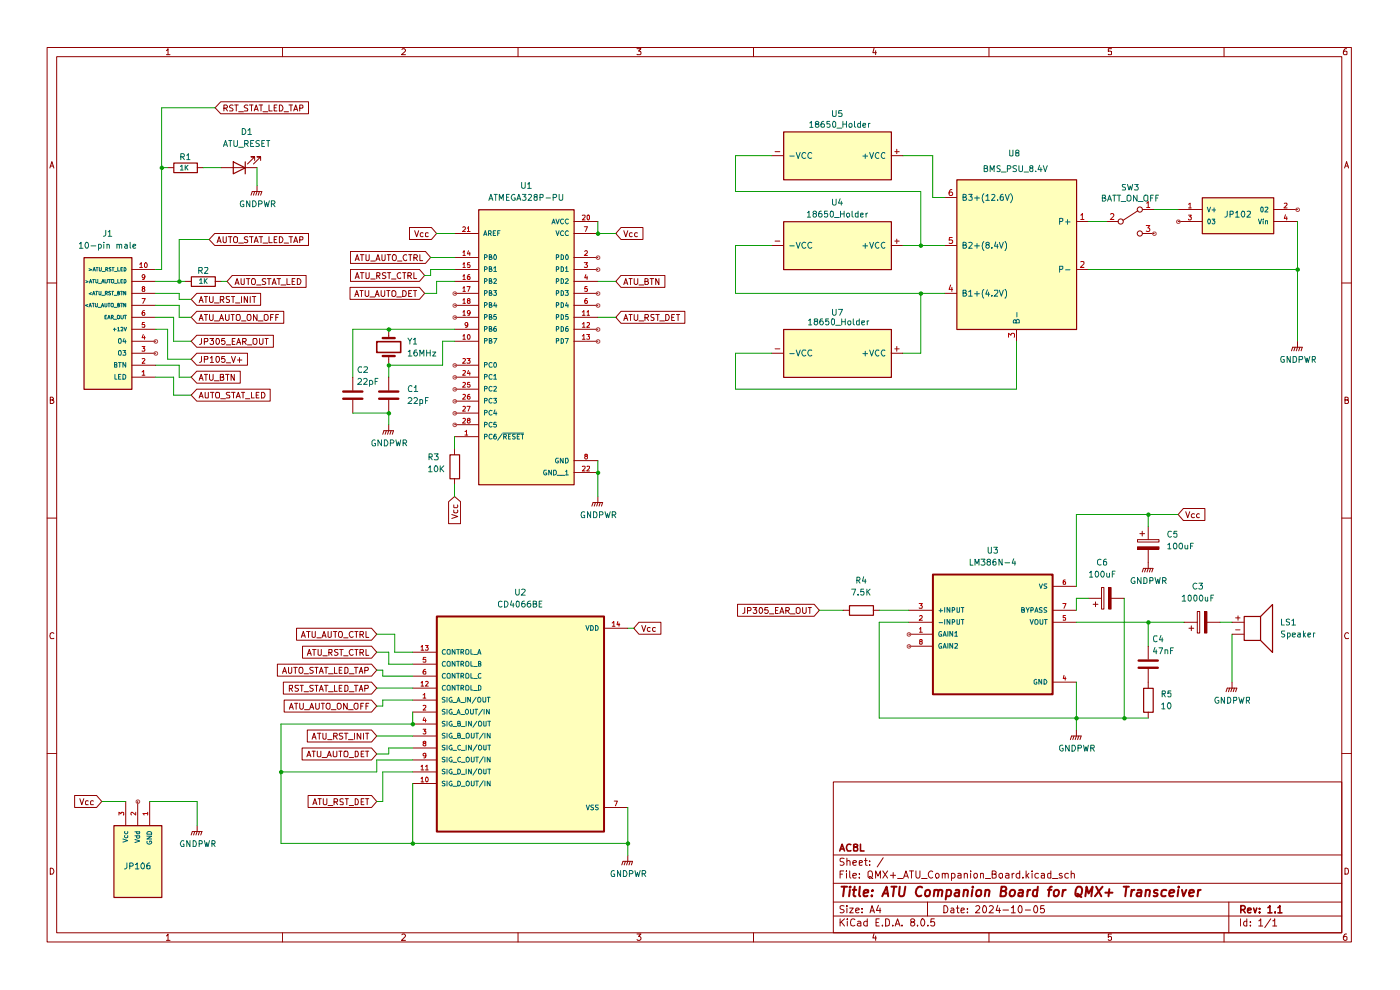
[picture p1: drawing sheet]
<svg xmlns="http://www.w3.org/2000/svg" width="297mm" height="210mm" viewBox="0 0 297 210" stroke-linecap="round" stroke-linejoin="round" font-family="sans-serif">
<g fill="none" stroke="#910000" stroke-width=".21">
<path d="M10 10.1h276.7v189.7h-276.7zM12 12h272.6v185.9h-272.6zM35.3 10.8l.3-.5v1.3M35.3 11.6h.8M59.9 10.1v1.9M85.3 10.5l.1-.2h.4l.2 .5-.8 .8h.8M109.9 10.1v1.9M135.1 10.3h.9l-.5 .5 .4 .1 .1 .5-.2 .2-.7-.1M159.9 10.1v1.9M185.4 10.2l-.2 1h.7M185.8 10.8v.8M209.8 10.1v1.9"/>
<path d="M235.8 10.3h-.7v.6h.7v.6h-.7M259.7 10.1v1.9M285.7 10.3l-.5 .1-.1 .3-.1 .7 .2 .2 .5-.1v-.6l-.5-.1-.2 .3M10.6 35.6l.4-1.3 .4 1.3M10.7 35.2h.6M285.2 35.6l.5-1.3 .4 1.3M285.4 35.2h.6M10 60h2M284.6 60h2.1M10.7 84.8h.5l.1-.3-.2-.3h-.4v1.4h.5l.2-.3v-.2l-.3-.3M285.3 84.8h.6l.1-.4-.7-.2v1.4h.5l.2-.1 .1-.4-.4-.3M10 109.9h2"/>
<path d="M284.6 109.9h2.1M11.4 134.4l-.2-.2-.5 .2-.1 .4 .2 .7 .6-.1M286.1 134.4a.58 .58 0 0 0-.8 .1 .58 .58 0 0 0 .1 .8l.1 .2 .6-.1M10 159.9h2M284.6 159.9h2.1M176.8 165.9h107.8v32h-107.8zM10.7 184.1a.71 .71 0 0 1 .7 .5 .71 .71 0 0 1-.2 .8h-.5zM35.3 198.5l.3-.4v1.4M35.3 199.5h.8M59.9 197.9v1.9M85.3 198.3l.1-.2h.4l.2 .4-.8 1h.8M109.9 197.9v1.9"/>
<path d="M135.1 198.1h.9l-.5 .5h.2l.3 .3v.3l-.3 .3h-.4l-.2-.2M159.9 197.9v1.9M176.8 194.3h107.8M176.8 191.3h107.8M176.8 187.4h107.8M176.8 181.4h107.8M178.2 194.9v1.5M178.2 185.4h.5M178.5 195.6l.7 .8M179 184.7h-.8v1.6M179.1 192.2a.64 .64 0 0 0-.9 .1v.4l.7 .3 .2 .4a.6 .6 0 0 1-.9 .1M179.1 182.1a.64 .64 0 0 0-.9 .1v.4l.7 .3 .2 .4a.6 .6 0 0 1-.9 .2"/>
<path d="M179.2 194.9l-1 .8M179.6 184.7v.2M179.6 185.3v1M179.7 192.1v.2M179.7 182.7v-.1a.36 .36 0 0 1 .6 .2v.8M179.7 182v1.6M179.7 192.6v1M179.7 194.9v.2M179.7 195.4v1M180.3 192.6h.7l-.7 1h.7M180.3 184.7v1.3l.2 .3M180.9 185.8l.8-.2-.1-.3h-.4l-.3 .1 .1 .8h.6"/>
<path d="M180.9 183l.8-.1-.1-.3-.4-.1-.3 .3 .1 .7h.6M181.4 195.1a.59 .59 0 0 0-.8-.1 .59 .59 0 0 0-.2 .7l.1 .6 .4 .1 .5-.1M181.5 193.1l.8-.1-.1-.3-.4-.1-.3 .3v.6l.3 .1 .4-.1M181.9 195.5h.6l.1 .9M182.3 186.1v.2M182.3 185.3v.1M182.3 183l.7-.1-.2-.4-.5 .1v.9h.6M182.6 195.7l-.5 .1-.2 .3 .2 .3 .5-.1M182.9 193.5v.1M182.9 192.7v.2M183.4 182.5h.6M183.6 182v1.5l.4 .1"/>
<path d="M184 195.5h-.6l-.2 .7a.52 .52 0 0 0 .8 .1M184 194.9v1.5M184.1 185a.49 .49 0 0 1 .6-.3 .49 .49 0 0 1 .4 .6l-.2 .9a.52 .52 0 0 1-.8-.2zM184.4 185.9h.3l.3 .5h.2M184.5 183.4v.2M184.5 182.6v.2M184.6 193.6l.4-1.5 .5 1.5M184.7 193.2h.7M185.4 198l-.2 1h.7M185.8 186.3v-1.6l.5 1.1 .5-1.1v1.6M185.8 198.5v1M185.8 195.7h.6"/>
<path d="M186.4 192l-.5 1.1h1M186.5 194.9h-.7v1.5h.7M186.7 192.6v1M187.2 196.3v.1M187.3 184.7l1 1.6M187.4 181.9l-1.3 2M187.9 194.9h.3a.89 .89 0 0 1 .3 1.4l-.6 .1zM188.3 184.7l-1 1.6M188.9 185.7h1.1M189.4 196.3v.1M189.5 185.1v1.2M189.9 196.4l.5-1.5 .5 1.5"/>
<path d="M190 196h.8M190.4 186.4h1.1M191.3 196.3v.1M191.7 186.3l.5-1.6 .5 1.6M191.9 185.8h.6M193 184.7h.8M193.4 184.7v1.6M193.5 195.6l-.3-.2v-.3l.3-.2 .4 .1 .2 .3-.9 .4 .1 .6a.52 .52 0 0 0 .8-.1v-.4l-.4-.2M194.3 184.7v1.2l.3 .4h.3l.3-.4v-1.2M194.6 196.3v.1M195.5 195l.2-.1a.82 .82 0 0 1 .5 .8 .82 .82 0 0 1-.5 .7 1.1 1.1 0 0 1-.2-1.4zM195.5 186.4h1.2"/>
<path d="M196.8 191.3v3M196.8 196.3v.1M197.9 184.9l-.1-.1a.7 .7 0 0 0-.9 .7 .7 .7 0 0 0 .9 .7l.1-.1M198.2 194.9h-.7l-.1 .8 .3-.2 .5 .1v.7l-.5 .1-.3-.1M198.5 185.5l.2-.2h.3l.2 .2v.4l-.2 .4-.5-.2zM199.9 185.4l.2-.1h.4v1M199.9 185.3v1M200.2 192.1a.77 .77 0 0 1 .9 .8 .77 .77 0 0 1-.9 .7zM200.5 185.4l.2-.1 .5 .1v.9M201.8 192.7h.5l.1 .9M201.8 185.3a.52 .52 0 0 1 .8 .2l-.2 .7h-.6M201.8 185.3v1.5"/>
<path d="M202.4 193h-.6l-.1 .3 .1 .3 .6-.1M202.9 192.6h.6M203.1 192.1v1.4l.4 .1M203.2 185.3h.4l.3 .1v.9M203.9 193.1l.7-.1v-.3l-.6-.1-.1 .3v.6l.1 .1 .6-.1M203.9 185.6l-.7 .2v.4h.7M204.6 185.4l.2-.1 .4 .1v.9M204.6 185.3v1M205.2 193.5v.1M205.2 192.7v.2M205.9 184.7v.2M205.9 185.3v1"/>
<path d="M206.6 185.5l.2-.2h.5v.9l-.5 .1-.1-.2zM207 192.3l.6-.2 .3 .4-1 1.1h1M208 185.4l.2-.1h.4v1M208 185.3v1M208.6 192.2l.2-.1a.82 .82 0 0 1 .5 .8 .82 .82 0 0 1-.5 .7 1.1 1.1 0 0 1-.2-1.4zM209 186.4h1.1M209.8 197.9v1.9M209.9 192.3l.2-.2h.3l.3 .4-.9 1.1h.9M210.5 185.4h.7l.1-.4-.3-.3h-.5v1.6h.6l.2-.2v-.5l-.3-.2M211.7 192l-.4 1.1h1M211.9 185.5a.45 .45 0 0 1 .8-.1v.7l-.3 .2-.4-.2zM212 192.6v1"/>
<path d="M212.8 193h1.2M213.4 185.3h.4l.2 .1v.9M214 185.6l-.5 .1-.2 .2 .2 .4 .5-.1M214.5 192.5h.2l.3-.4v1.5M214.5 193.6h.9M214.7 185.3v1M215.1 185.3l-.4 .2M216.3 192.1a.89 .89 0 0 1 .4 1.4l-.2 .1a.88 .88 0 0 1-.2-1.5zM216.3 185.3a.52 .52 0 0 0-.7 .2l.1 .7h.6M216.3 184.7v1.6M217 186.1v.2M217.5 193h1.1"/>
<path d="M217.7 184.7v1.6M217.8 185.7l.5 .6M218.3 185.3l-.6 .5M218.9 184.7v.2M218.9 185.3v1M219.6 192.1a.89 .89 0 0 1 .4 1.4l-.2 .1a.88 .88 0 0 1-.2-1.5zM220.3 185.3a.52 .52 0 0 0-.8 .2l.2 .7h.6M220.9 185.3h.4l.3 .1v.9M221.5 192.1h-.7l-.1 .8 .2-.2h.4l.3 .3v.4l-.3 .2h-.4l-.2-.1M221.6 185.6l-.7 .2v.4h.7M222.9 185.3h-.4l-.3 .1v.7l.3 .2 .4-.1M222.9 184.7v1.6"/>
<path d="M223.3 186.4h1.2M225.3 185.3h-.3l-.3 .1 .1 .3 .6 .2-.1 .3h-.6M226.7 185.3a.52 .52 0 0 0-.8 .2l.2 .7h.6M227.2 185.4l.3-.1 .4 .1v.9M227.2 184.7v1.6M235.8 198.1h-.7v.7l.2-.2 .5 .2-.1 .6-.4 .1-.2-.2M259.7 197.9v1.9M260.7 191.3v6.6M263.1 194.9v1.5M264.5 195.5l-.4-.1-.3 .3v.5l.3 .2 .4-.1M264.5 194.9v1.5M265.3 196.3v.1"/>
<path d="M265.3 195.5v.2M267 195.3l.5-.4v1.5M267 196.4h.9M269.6 194.9l-1.3 1.9M270 195.3h.2l.2-.4v1.5M270 196.4h.8M285.3 184.1l.7 .2 .1 .6-.3 .5h-.5zM285.7 198.1l-.5 .1-.1 .3-.1 .7 .2 .3 .5-.2v-.6l-.5-.1-.2 .3"/>
</g>
<g fill="none" stroke="#910000" stroke-width=".34">
<path d="M180.5 179.2a.67 .67 0 0 0-.8 .1 .67 .67 0 0 0 0 .9l.1 .3 .7-.1M181.4 179.7l-.3-.1v-.4h.8v.4l-.8 .2 .1 .7h.6l.1-.2v-.5l-.3-.1M182.5 179.1v1.4h.8M178.1 180.5l.5-1.4 .6 1.4M178.3 180.1h.7M263.2 193l.8-.1 .2-.3-.1-.3-.3-.2h-.6v1.5M263.7 193l.5 .6M264.7 193.1l.7-.1-.1-.3-.4-.1-.2 .3 .1 .6h.5M265.9 192.6l.4 1 .3-1M267.2 193.5v.1M267.2 192.7v.2M269 192.5l.4-.4v1.5"/>
<path d="M269 193.6h.8M270.5 193.5v.1M271.1 192.5l.4-.4v1.5M271.1 193.6h.8"/>
</g>
<g fill="none" stroke="#910000" stroke-width=".42">
<path d="M178.5 188.1h1.2M179.1 188.1l-.2 2M180.3 188.8l-.2 1.3M180.4 188.1l-.2 .1h.3l-.1-.1-.1 .2M180.9 188.8h.8M181.3 188.1l-.2 1.7v.2l.4 .1M182.4 188.1l-.2 1.7 .3 .3M183.3 189.4l.9-.1v-.5a.67 .67 0 0 0-.9 .2v1h.7M185 189.9v.2M185.1 188.8l.1 .1h-.2l.1-.1-.1 .2M187.2 190.1l.9-2 .3 2M187.4 189.5h.9"/>
<path d="M189.1 188.1h1.1M189.7 188.1l-.3 2M190.9 188.1l-.1 1.8a.6 .6 0 0 0 1-.2l.3-1.6M195.6 188.3l-.1-.1a.79 .79 0 0 0-1.1 .4 1.24 1.24 0 0 0 .2 1.4l.4 .1 .5-.2M196.4 188.9l.3-.1a.46 .46 0 0 1 .6 .4l-.1 .5a.52 .52 0 0 1-.5 .4 .52 .52 0 0 1-.5-.4zM198.2 188.9l.3-.1h.5l-.1 1.3M198.2 188.8l-.1 1.3M199.1 189l.2-.2h.6l-.1 1.3M200.9 188.8a.64 .64 0 0 1 .8 .1l-.1 1-.3 .2-.5-.1M200.9 188.8l-.3 2M202.7 188.8h.8l-.1 1.3M203.5 189.3l-.7 .1-.3 .2 .1 .4 .1 .1 .7-.1"/>
<path d="M204.5 188.9l.3-.1h.5l-.1 1.3M204.5 188.8l-.2 1.3M206.3 188.8l-.2 1.3M206.4 188.1v.2M207.2 188.9a.69 .69 0 0 1 1 0v.8a.57 .57 0 0 1-.6 .4 .57 .57 0 0 1-.5-.4zM209.1 188.9l.2-.1h.5v1.3M209.1 188.8l-.2 1.3M212.4 189l.8-.1 .3-.2-.1-.4-.3-.2h-.6l-.3 2h.8l.3-.2 .2-.5-.4-.4M214.4 188.9l.3-.1 .6 .1a.89 .89 0 0 1-.5 1.2l-.6-.2v-.7zM216.2 188.8h.8l-.1 1.3M217 189.3l-.9 .1-.1 .2v.4h1M218.1 188.8l-.2 1.3"/>
<path d="M218.6 188.8l-.5 .1-.1 .3M220.1 188.8h-.5l-.4 .1v1a.64 .64 0 0 0 .8 .1M220.2 188.1l-.3 2M222.3 188.8h.8M223.1 188.1l-.3 .1-.2 .2-.1 1.7M223.7 188.9l.3-.1 .6 .1a.89 .89 0 0 1-.4 1.2l-.6-.2v-.7zM225.5 188.8l-.2 1.3M226.1 188.8l-.5 .1-.1 .3M228.5 189.6l.3 .1 .6 .6M228.6 188.2h.7a1.19 1.19 0 0 1-.7 1.9l-.3-.1a1.66 1.66 0 0 1 .3-1.8zM230.3 190.1l.2-2 .4 1.4 .9-1.4-.3 2M232.5 188.1l1.1 2"/>
<path d="M233.9 188.1l-1.6 2M234.5 189.4h1.5M235.3 188.6l-.1 1.5M238.4 188.1h1.1M239 188.1l-.3 2M240.1 188.8l-.2 1.3M240.7 188.8a.46 .46 0 0 0-.6 .4M241.3 188.8h.8l-.1 1.3M242.1 189.3l-.8 .1-.2 .4 .2 .3 .7-.1M243.1 188.9l.1-.1a.48 .48 0 0 1 .8 .2l-.2 1.1M243.1 188.8l-.1 1.3M245.6 188.8a.47 .47 0 0 0-.8 .4l.1 .2 .6 .1 .1 .3-.1 .2-.3 .1-.5-.1"/>
<path d="M247.4 188.8h-.6a.89 .89 0 0 0-.4 1.1l.3 .2 .6-.1M248.1 189.4l.9-.1v-.5h-.5l-.4 .2v1h.8M250 188.8l-.2 1.3M250.1 188.1v.2M250.7 188.8l.4 1.3 .6-1.3M252.3 189.4l1-.1-.1-.5a.6 .6 0 0 0-.9 .2v1h.8M254.2 188.8l-.2 1.3M254.7 188.8l-.5 .1-.1 .3"/>
</g>
<g fill="#ffb">
<path d="M92.6 130.7h35.5v45.7h-35.5z"/>
<path d="M197.9 121.8h25.4v25.4h-25.4z"/>
<path d="M24.1 175.1h10.2v15.2h-10.2z"/>
<path d="M255 41.9h15.2v7.6h-15.2z"/>
<path d="M101.5 44.4h20.3v58.4h-20.3z"/>
<path d="M166.2 27.9h22.9v10.2h-22.9z"/>
<path d="M166.2 47h22.9v10.1h-22.9z"/>
<path d="M166.2 69.8h22.9v10.2h-22.9z"/>
<path d="M202.9 38.1h25.4v31.7h-25.4z"/>
<path d="M17.8 54.6h10.1v27.9h-10.1z"/>
</g>
<path d="M92.7 130.8h35.4v45.6h-35.4zM197.9 121.9h25.4v25.4h-25.4z" fill="none" stroke="#910000" stroke-width=".42"/>
<g fill="none" stroke="#910000" stroke-width=".21">
<path d="M35.6 35.6h1.2M41.8 35.6h1.3M46.8 21.6h18.6v2.5h-18.6l-1.2-1.2zM46.9 35.6h7.6M47.5 22.9h.7l.1-.4-.3-.2h-.5v1.2M47.8 22.9l.5 .6M49.4 22.4l-.5-.1-.2 .2 .2 .4 .5 .3-.1 .3h-.6M49.8 22.3h.7M50.1 22.3v1.2M50.6 23.7h1M52.6 22.4l-.5-.1-.3 .2 .2 .4a.47 .47 0 0 1 .4 .1 .47 .47 0 0 1 .1 .5h-.7M52.9 22.3h.8"/>
<path d="M53.3 22.3v1.2M53.9 23.5l.5-1.2 .4 1.2M54 34v-.7h-.7h.7l-1.5 1.5M54 23.2h.6M54.5 39.4v1.2l-.2 .8M54.9 22.3h.8M55.3 34v-.7h-.8h.8l-1.5 1.5M55.4 22.3v1.2M55.8 23.7h1M57.1 22.3v1.2h.6M58.2 22.9h.4M58.8 22.3h-.6v1.2h.6"/>
<path d="M59.3 22.3a.71 .71 0 0 1 .7 .4 .71 .71 0 0 1-.2 .8h-.5zM60.3 23.7h.9M61.3 22.3h.8M61.7 22.3v1.2M62.3 23.5l.4-1.2 .5 1.2M62.4 23.2h.6M63.6 22.9h.7v-.5l-.2-.1h-.5v1.2M39.3 59.7h1.3M45.6 49.5h19.8v2.6h-19.8l-1.2-1.3zM45.6 59.7h1.3M46.1 51.5l.4-1.3 .4 1.3M46.1 51.1h.6"/>
<path d="M47.3 50.2v1l.3 .3 .4-.2v-1.1M48.4 50.2h.8M48.9 50.2v1.3M49.6 50.4l.3-.2 .5 .2v.9l-.3 .2a.46 .46 0 0 1-.6-.4zM50.6 51.6h1M52.6 50.3h-.7v.4l.6 .2 .1 .3-.3 .3-.5-.1M52.9 50.2h.8M53.3 41.4l.2-.8h2l-.2 .8M53.3 50.2v1.3M53.9 51.5l.5-1.3 .4 1.3M54 51.1h.6M54 40.6l-.2 .8"/>
<path d="M54.9 50.2h.8M55 40.6l-.2 .8M55.4 50.2v1.3M55.8 51.6h1M57.1 50.2v1.3h.6M58.2 50.8h.4M58.8 50.2h-.6v1.3h.6M59.3 50.2a.65 .65 0 0 1 .7 .6 .65 .65 0 0 1-.7 .7zM60.3 51.6h.9M61.3 50.2h.8M61.7 50.2v1.3M62.3 51.5l.4-1.3 .5 1.3"/>
<path d="M62.4 51.1h.6M63.6 50.9h.5l.2-.2v-.4l-.7-.1v1.3M41.7 62.2h13.6v2.6h-13.6l-1.1-1.3zM42.2 64.2l.5-1.3 .4 1.3M42.3 63.8h.6M43.3 62.9h.7M43.7 62.9v1.3M44.4 62.9v1l.3 .3h.3l.2-.3v-1M45.5 64.3h1M46.7 63.6l.7-.1v-.6h-.7v1.3M47.1 63.6l.4 .6M48.7 62.9l-.7 .1v.3l.7 .4-.1 .4h-.6"/>
<path d="M49.1 62.9h.7M49.4 62.9v1.3M50 64.3h.9M51.2 62.9v1.3M52.5 62.9v1.3l-.7-1.3v1.3M53.1 62.9v1.3M53.5 62.9h.8M53.9 62.9v1.3M95.2 106.4l1.2-1.1 1.3 1.1v4.7h-2.5zM95.8 109.1l1.3 .5-1.3 .4M96.3 108.2v.5l.2 .1 .5-.1v-.5M96.3 107.1l.1 .6h.5l.2-.3-.1-.3"/>
<path d="M125.6 107.4l.2-.8h2l-.2 .8M126.3 106.6l-.2 .8M126.8 105.3v1.3l-.2 .8M127.3 106.6l-.2 .8M241.3 114.5h4.6v.5h-4.6zM241.3 116h4.6v.5h-4.6zM241.8 113.2h1M242.3 112.7v1M251 107.9h4.6v2.5h-4.6l-1.1-1.3zM251.5 108.5l.5 1.3 .4-1.3M253.4 109.1l-.4-.1-.3 .2 .1 .5h.6M254.4 109.1l-.3-.1-.3 .2 .1 .5h.5"/>
<path d="M62.9 133.3h15.9l1.1 1.2-1.1 1.3h-15.9zM63.9 135.2l.4-1.3 .5 1.3M64.1 134.9h.6M64.2 137.1h14.6l1.1 1.2-1.1 1.3h-14.6zM65 133.9h.8M65.2 139l.4-1.2 .4 1.2M65.4 138.6h.6M65.4 133.9v1.3M66.2 133.9v1.1l.3 .2 .4-.2v-1.1M66.3 137.8h.8M66.6 137.8v1.2M67.2 135.3h1"/>
<path d="M67.5 137.8v1.1l.2 .1 .5-.1v-1.1M68.3 135.2l.4-1.3 .5 1.3M68.4 134.9h.6M68.5 139.1h.9M69.6 133.9v1.1l.2 .2 .5-.2v-1.1M69.8 138.4h.5l.1-.1v-.5h-.6v1.2M70 138.4l.4 .6M70.7 133.9h.8M71.1 133.9v1.3M71.7 137.8h-.7v.3l.5 .3 .2 .4-.2 .2-.5-.1M72 134l.4-.1a.86 .86 0 0 1 0 1.3 .46 .46 0 0 1-.6-.4zM72.1 137.8h.7"/>
<path d="M72.4 137.8v1.2M72.9 135.3h.9M72.9 139.1h.9M74.9 134a.59 .59 0 0 0-.8 .5 .59 .59 0 0 0 .7 .6l.1-.1M74.9 137.8a.59 .59 0 0 0-.8 .5 .59 .59 0 0 0 .7 .6h.1M75.3 133.9h.6M75.3 137.8h.6M75.6 133.9v1.3M75.6 137.8v1.2M76.4 134.6l.6-.1v-.5l-.6-.1v1.3M76.4 138.4l.6-.1v-.5h-.6v1.2M76.7 134.6l.4 .6"/>
<path d="M76.7 138.4l.4 .6M77.6 133.9v1.3h.6M77.6 137.8v1.2h.6M87.5 138.3h5.1M128.1 133.3h5.1M135.6 132h4.6v2.5h-4.6l-1.1-1.2zM136.1 132.7l.5 1.2 .4-1.2M137.9 133.2l-.3-.1-.3 .2 .1 .6h.5M139 133.2l-.3-.1-.3 .2 .1 .6h.5M156.5 128.2h16.2l1.1 1.3-1.1 1.2h-16.2zM158 128.9v1.1l-.4 .1M158.6 129.5h.7v-.6h-.7v1.2"/>
<path d="M159.8 128.9h.7l-.4 .5 .4 .1v.5l-.2 .1h-.4l-.1-.1M161.1 128.9a.56 .56 0 0 1 .7 .3 .56 .56 0 0 1-.1 .7l-.2 .2a.77 .77 0 0 1-.4-1.2zM162.9 128.9h-.6l-.1 .6 .6-.1 .2 .1v.4l-.3 .2h-.3l-.2-.1M163.2 130.2h1M164.5 129.5h.4M165.1 128.9h-.6v1.2h.6M165.4 130.1l.5-1.2 .4 1.2M165.5 129.8h.7M166.7 129.5h.5l.3-.2-.1-.4h-.7v1.2M167 129.5l.5 .6M167.6 130.2h1.1M168.9 129l.3-.1a.46 .46 0 0 1 .6 .4v.4a.47 .47 0 0 1-.4 .4 .47 .47 0 0 1-.5-.1z"/>
<path d="M170.3 128.9v1l.2 .2h.3l.2-.2v-1M171.4 128.9h.7M171.8 128.9v1.2M178.9 129.5h1.3M185.3 129.5h1.2M192.8 134.5h5.1M192.8 132h5.1M192.8 129.5h5.1M192.8 137.1h5.1M223.3 132h5M223.3 129.5h5M223.3 124.4h5"/>
<path d="M58.8 140.9h20l1.1 1.3-1.1 1.2h-20zM59.9 142.8l.5-1.2 .4 1.2M60 142.4h.6M60.1 144.7h18.7l1.1 1.3-1.1 1.2h-18.7zM60.3 148.5h18.5l1.1 1.3-1.1 1.2h-18.5zM61.2 141.6v1.1l.2 .1h.2l.3-.2v-1M61.4 146h.6l.1-.5-.7-.1v1.2M61.4 150.5l.4-1.3 .4 1.3M61.5 150h.6M61.6 146l.5 .6M62.3 141.6h.8M62.5 149.2h.7"/>
<path d="M62.7 141.6v1.2M62.8 149.2v1.3M63.3 145.4h-.6a.47 .47 0 0 0 0 .5 .47 .47 0 0 0 .5 .1l.1 .4-.2 .2h-.5M63.6 141.6h.5l.2 .4-.1 .7-.3 .1-.3-.1-.2-.3zM63.6 149.2v1l.2 .3h.3l.2-.3v-1M63.7 145.4h.6M64 145.4v1.2M64.1 158.7h14.7l1.1 1.2-1.1 1.3h-14.7zM64.5 146.7h.9M64.5 142.9h.9M64.6 150.5h1M65.2 154.9h13.6l1.1 1.2-1.1 1.3h-13.6z"/>
<path d="M65.7 150.5l.4-1.3 .4 1.3M65.9 150h.6M66.2 156.8l.4-1.3 .5 1.3M66.2 159.3h.7M66.4 156.4h.6M66.5 145.4h-.6l-.2 .2 .3 .4 .5 .2v.2l-.3 .2h-.5M66.5 141.6h-.6l-.2 .2 .3 .4 .5 .2v.2l-.3 .2-.5-.1M66.5 159.3v1.2M66.8 145.4h.7M66.8 141.6h.7M67 149.2v1l.2 .3h.3l.2-.3v-1M67.1 141.6v1.2"/>
<path d="M67.1 145.4v1.2M67.3 159.3v1.1l.2 .1h.4l.2-.1v-1.1M67.3 155.5h.8M67.7 146.6l.5-1.2 .4 1.2M67.7 142.8l.5-1.2 .4 1.2M67.7 155.5v1.3M67.9 146.2h.6M67.9 142.4h.6M68.2 149.2h.6M68.5 155.5v1l.2 .3 .5-.2v-1.1M68.5 149.2v1.3M68.8 145.4h.8"/>
<path d="M68.8 141.6h.8M69.2 141.6v1.2M69.2 145.4v1.2M69.3 149.4l.1-.2h.4l.2 .2v.8l-.2 .3h-.3a.79 .79 0 0 1-.2-1.1zM69.5 156.9h.9M69.7 146.7h1M69.7 142.9h1M70.3 150.5h1M70.7 159.3v1.1l.2 .1h.4l.2-.1v-1.1M70.8 156.1h.6l.1-.4-.1-.2h-.6v1.3M71 145.4v1.2h.5M71 141.6v1.2h.5"/>
<path d="M71.1 156.1l.4 .7M71.5 149.4l.2-.2h.4a.8 .8 0 0 1 0 1.3h-.3l-.3-.3zM71.9 159.3h.7M72 146h.4M72 142.2h.4M72.2 159.3v1.2M72.6 145.4h-.6v1.2h.6M72.6 141.6h-.6v1.2h.6M72.7 155.5h-.6l-.1 .2v.2l.2 .2h.3l.2 .4-.2 .3-.5-.1M73 159.5l.2-.2h.5a1.05 1.05 0 0 1 0 1.2h-.5l-.2-.1zM73.1 155.5h.7M73.2 145.4h.5l.1 .2v.7a.52 .52 0 0 1-.6 .3z"/>
<path d="M73.2 141.6h.5l.1 .2v.7a.52 .52 0 0 1-.6 .3zM73.4 155.5v1.3M73.7 149.2v1.3l-.8-1.3v1.3M73.9 156.9h1M73.9 150.5h1M74.1 146.7h1M74.1 142.9h1M75.2 149.4l.2-.2h.4l.1 .2v.8l-.2 .3h-.3a.79 .79 0 0 1-.2-1.1zM75.2 155.5v1.3M75.2 145.4h.7M75.2 141.6h.7M75.4 159.3a.66 .66 0 0 1 .6 .5 .66 .66 0 0 1-.2 .7h-.4z"/>
<path d="M75.5 141.6v1.2M75.5 145.4v1.2M76.2 146.6l.4-1.2 .4 1.2M76.2 142.8l.4-1.2 .4 1.2M76.3 146.2h.6M76.3 142.4h.6M76.5 155.5v1.3l-.7-1.3v1.3M76.5 149.8h.5M76.6 159.9h.4M77.1 149.2h-.6v1.3M77.1 155.5v1.3M77.2 159.3h-.6v1.2h.6"/>
<path d="M77.4 146h.7v-.6h-.7v1.2M77.4 142.2h.7v-.6h-.7v1.2M77.6 155.5h.6M77.6 159.3h.6M77.6 149.8h.5M77.9 155.5v1.3M77.9 159.3v1.2M78.2 149.2h-.6v1.3M87.5 148.5h5.1M87.5 146h5.1M87.5 151h5.1M87.5 156.1h5.1"/>
<path d="M87.5 153.6h5.1M87.5 140.9h5.1M87.5 143.4h5.1M87.5 158.7h5.1M223.3 144.7h5M227.1 156.9l.2-.8h2.1l-.3 .8M227.8 156.1l-.2 .8M228.3 154.9v1.2l-.2 .8M228.9 156.1l-.3 .8M15.8 168.7h4.7l1.1 1.3-1.1 1.3h-4.7zM16.9 169.4l.5 1.3 .4-1.3M18.7 169.9l-.3-.1-.3 .3 .1 .6h.5"/>
<path d="M19.8 169.9l-.3-.1-.3 .2v.6l.6 .1M26.7 170v5.1M29.2 170v5.1M31.7 170v5.1M40.6 177.1l.2-.7h2l-.2 .7M41.3 176.4l-.2 .7M41.8 175.1v1.3l-.2 .7M42.3 176.4l-.2 .7M65.1 160.5l.4-1.2 .5 1.2M65.2 160.2h.7M65.4 168.7h13.4l1.1 1.3-1.1 1.3h-13.4zM66.4 170.7l.4-1.3 .4 1.3"/>
<path d="M66.5 170.3h.6M67.5 169.4h.7M67.8 169.4v1.3M68.3 160.7h1M68.6 169.4v1l.1 .3h.5l.1-.3v-1M69.4 160.5l.4-1.2 .5 1.2M69.6 170.9h1M69.6 160.2h.6M70.9 170.1h.6v-.6l-.6-.1v1.3M71.2 170.1l.4 .6M72.8 169.5l-.4-.1-.3 .2 .1 .4 .6 .3-.1 .4h-.6M73.2 169.4h.7"/>
<path d="M73.6 169.4v1.3M74.1 170.9h.9M74.1 160.7h.9M75.4 169.4a.71 .71 0 0 1 .6 .5 .71 .71 0 0 1-.2 .8h-.4zM76.6 170.1h.4M77.2 169.4h-.6v1.3h.6M77.6 169.4h.6M77.9 169.4v1.3M87.5 166.2h5.1M87.5 163.7h5.1M87.5 161.2h5.1M128.1 171.3h5.1"/>
<path d="M131.9 183.5l.3-.8h2l-.3 .8M132.7 182.7l-.3 .8M133.2 181.4v1.3l-.3 .8M133.7 182.7l-.3 .8"/>
</g>
<g fill="none" stroke="#006665" stroke-width=".21">
<path d="M94.5 137.8a.46 .46 0 0 0-.6 .1 .46 .46 0 0 0 0 .6l.2 .3 .4-.1M94.9 137.9l.2-.1 .4 .1-.1 .9-.5-.1zM96.5 137.8v1l-.6-1v1M96.9 137.8h.6M97.2 137.8v1M97.8 138.3h.5l.1-.3-.2-.2h-.4v1M98 138.3l.4 .5M98.8 137.9l.4-.1a.66 .66 0 0 1 .1 1l-.5-.1zM99.9 137.8v1h.4M100.5 138.9h.8M101.3 138.8l.4-1 .3 1M101.4 138.5h.5"/>
<path d="M124.3 132.7l.3 1 .4-1M125.3 132.7a.55 .55 0 0 1 .6 .3 .55 .55 0 0 1-.3 .7h-.3zM126.3 132.7a.55 .55 0 0 1 .6 .3 .55 .55 0 0 1-.2 .7h-.4zM199.2 132.1h.8M199.2 129.5h.8M199.6 129.1v.8M199.7 134l-.1-.1a.59 .59 0 0 0-.5 .4 .59 .59 0 0 0 .2 .7h.4v-.5h-.1M199.7 136.6a.52 .52 0 0 0-.6 .3 .52 .52 0 0 0 .2 .6h.4v-.4h-.1M200.1 135l.3-1.1 .3 1.1M200.1 137.5l.3-1 .3 1M200.2 134.7h.5M200.2 137.2h.5"/>
<path d="M200.4 128.9v1M200.4 131.4v1M201.1 133.9v1.1M201.1 136.5v1M201.5 131.4v1l-.6-1v1M201.5 128.9v1l-.6-1v1M202 132l.5-.1v-.3l-.1-.2h-.4v1M202 129.5l.5-.1v-.4l-.1-.1h-.4v1M202.1 133.9v1.1l-.6-1.1v1.1M202.1 136.5v1l-.6-1v1M202.5 134.3l.4-.4v1.1M202.5 136.6h.6v.3l-.6 .6h.6"/>
<path d="M202.5 135h.6M203 131.4l.1 1 .4-.1v-.9M203 128.9l.1 1 .4-.1v-.9M203.9 131.4h.6M203.9 128.9h.6M204.2 128.9v1M204.2 131.4v1M216.7 129.4h.5l.1-.2-.2-.3h-.4v1h.6v-.4l-.2-.1M217.7 128.9l.3 .6 .4-.6M218 129.5v.4M218.5 131.4l.4 1 .3-1M218.7 129.5l.5-.1v-.4l-.2-.1h-.3v1"/>
<path d="M219.5 131.6l.5-.2a.66 .66 0 0 1 0 1l-.5-.1zM219.5 129.9l.4-1 .3 1M219.6 129.6h.5M220.5 123.9l.3 .9 .3-.9M220.6 131.4l.1 1h.4l.1-1M221.1 128.9a.34 .34 0 0 0-.5 0 .34 .34 0 0 0 0 .5l.4 .1 .1 .3-.6 .1M221.6 131.4h.6M221.8 131.4v1M222.1 123.9l-.6 .1 .1 .3 .5 .2-.2 .3h-.4M222.1 128.9h-.4l-.2 .1 .1 .4 .5 .2-.2 .3h-.4M94.4 148h-.5v.3a.4 .4 0 0 1 .4 .2 .4 .4 0 0 1 0 .4h-.5M94.4 150.5h-.5v.4a.4 .4 0 0 1 .4 .1 .4 .4 0 0 1 0 .5h-.5"/>
<path d="M94.4 155.6h-.5v.4a.4 .4 0 0 1 .4 .1 .4 .4 0 0 1 0 .4h-.5M94.4 153.1h-.5v.3a.4 .4 0 0 1 .4 .2 .4 .4 0 0 1 0 .4h-.5M94.4 158.2l-.3-.1-.3 .1 .1 .3 .5 .2v.3h-.6M94.5 145.5a.46 .46 0 0 0-.6 .1 .46 .46 0 0 0 0 .5l.2 .3 .4-.1M94.5 140.4a.46 .46 0 0 0-.6 .1 .46 .46 0 0 0 0 .6l.2 .2 .4-.1M94.5 142.9a.46 .46 0 0 0-.6 .1 .46 .46 0 0 0 0 .6l.2 .2h.4M94.8 147.9v1M94.8 150.5v1M94.8 153v1M94.8 155.5v1M94.8 158.1v1M94.9 145.5l.2-.1 .4 .1-.1 .9-.5-.1z"/>
<path d="M94.9 140.5l.2-.2 .4 .2-.1 .8-.5-.1zM94.9 143l.2-.2 .4 .2-.1 .8h-.5zM95.8 148l-.2-.1-.4 .4 .3 .6 .4-.1v-.3h-.1M95.8 150.5h-.2l-.4 .4 .3 .6 .4-.1v-.4h-.1M95.8 155.6l-.2-.1-.4 .5 .3 .5h.4v-.4h-.1M95.8 153.1l-.2-.1-.4 .4 .3 .6 .4-.1v-.3h-.1M95.8 158.2l-.2-.1-.4 .4 .4 .6 .3-.1v-.3h-.1M96.1 149h.8M96.1 151.6h.8M96.1 156.6h.8M96.1 154.1h.8M96.1 159.2h.8"/>
<path d="M96.5 145.4v1l-.6-1v1M96.5 140.3v1l-.6-1v1M96.5 142.8v1l-.6-1v1M96.9 145.4h.6M96.9 140.3h.6M96.9 142.8h.6M96.9 148.9l.4-1 .3 1M96.9 151.5l.4-1 .3 1M97.1 156h.5v-.4l-.5-.1v1h.5l.1-.3-.2-.2M97.1 153.5l.5-.1v-.3l-.5-.1v1h.5l.1-.3-.2-.2M97.1 148.7h.4M97.1 151.2h.4"/>
<path d="M97.2 140.3v1M97.2 142.8v1M97.2 145.4v1M97.7 158.2l-.2-.1-.4 .2v.5l.4 .3 .2-.1M97.8 146l.5-.1 .1-.3-.2-.2h-.4v1M97.8 140.9l.5-.1 .1-.3-.2-.2h-.4v1M97.8 143.4l.5-.1 .1-.2-.2-.3h-.4v1M97.8 149h.8M97.8 151.6h.8M97.9 156.6h.7M97.9 154.1h.7M97.9 159.2h.7"/>
<path d="M98 146l.4 .4M98 140.9l.4 .4M98 143.4l.4 .4M98.8 145.5l.4-.1a.66 .66 0 0 1 .1 1l-.5-.1zM98.8 150.6l.3-.1a.66 .66 0 0 1 .1 1h-.3l-.2-.4zM98.8 140.5l.4-.2a.66 .66 0 0 1 .1 1l-.5-.1zM98.8 143l.4-.2a.66 .66 0 0 1 .1 1h-.5zM98.8 147.9v1M98.9 155.7l.4-.2a.66 .66 0 0 1 .1 1h-.4zM98.9 153v1M98.9 158.1v1M99.8 147.9v1l-.6-1v1"/>
<path d="M99.8 150.5l.1 1h.4l.1-1M99.9 145.4v1h.4M99.9 140.3v1h.4M99.9 142.8v1h.4M100 155.5l.1 1h.4l.1-1M100 153v1l-.6-1v1M100 158.1v1l-.6-1v1M100.5 146.5h.8M100.5 141.4h.8M100.5 143.9h.8M100.8 150.5h.5M100.9 155.5h.6"/>
<path d="M101 147.9l-.8 1.3M101 150.5v1M101.2 155.5v1M101.2 153l-.9 1.3M101.2 158l-.9 1.3M101.3 148.1l.5-.2a.66 .66 0 0 1 .1 1h-.4l-.2-.1zM101.5 145.4l.5 .2v.5l-.1 .3h-.4zM101.5 140.8h.4l.1-.2-.1-.3h-.4v1h.4l.1-.4-.1-.1M101.7 153h.2a.66 .66 0 0 1 .1 1h-.4l-.1-.2v-.6zM101.7 158.1h.2a.6 .6 0 0 1 0 1l-.4-.2v-.7zM102 142.9a.52 .52 0 0 0-.6 .3 .52 .52 0 0 0 .2 .6h.4M102.4 150.5l-.9 1.2"/>
<path d="M102.4 147.9l.1 1h.5v-1M102.5 155.5l-.8 1.3M102.6 153l.1 1 .4-.1v-.9M102.6 158.1v.9l.2 .1 .3-.1v-.9M102.7 150.5v1M102.9 155.5v1M103.4 147.9h.6M103.5 153h.6M103.5 158.1h.6M103.6 147.9v1M103.8 150.5v1l-.6-1v1M103.8 153v1"/>
<path d="M103.8 158.1v1M104 155.5v1l-.6-1v1M219.9 144.2l-.2-.1-.3 .3v.5l.1 .2 .5-.1v-.3h-.2M221 144.1v1l-.6-1v1M221.5 144.1h.2l.4 .4-.3 .6h-.3zM26.1 178l1 .3-1 .3M26.5 177.2l-.1 .3 .2 .2 .5-.1v-.4M26.5 176.4l-.1 .2 .2 .3h.3l.2-.2v-.3M28.6 178.1l1 .3-1 .3M28.6 177.3h1M28.6 176.4h1M29 177.3v.3l.1 .2h.4l.1-.2-.1-.3"/>
<path d="M29 176.4v.5h.5v-.5M31.2 177.4h1l-1 .6h1M31.2 178.5a.46 .46 0 0 0 .5 .6 .46 .46 0 0 0 .4-.7h-.4v.2M31.3 176.4a.55 .55 0 0 1 .6 0 .55 .55 0 0 1 .3 .6h-1zM94.4 165.8l-.3-.1-.3 .2 .1 .2 .5 .2v.3h-.6M94.4 163.2h-.3l-.3 .1 .1 .3 .5 .1v.4h-.6M94.4 160.7l-.3-.1-.3 .2 .1 .2 .5 .2v.3h-.6M94.8 160.6v1M94.8 163.2v1M94.8 165.7v1M95.8 165.8l-.2-.1-.4 .4 .4 .6 .3-.1v-.3h-.1M95.8 163.2h-.2l-.4 .4 .4 .6 .3-.1v-.4h-.1"/>
<path d="M95.8 160.7l-.2-.1-.4 .4 .4 .6 .3-.1v-.3h-.1M96.1 166.8h.8M96.1 164.3h.8M96.1 161.7h.8M97.1 165.7a.52 .52 0 0 1 .6 .5 .52 .52 0 0 1-.6 .5zM97.1 163.2a.52 .52 0 0 1 .6 .5 .52 .52 0 0 1-.6 .5zM97.7 160.7l-.2-.1-.4 .3v.5l.4 .2 .2-.1M97.9 166.8h.7M97.9 164.3h.7M97.9 161.7h.7M98.9 165.9l.4-.2a.6 .6 0 0 1 0 1l-.4-.2zM98.9 160.8l.4-.2a.6 .6 0 0 1 0 1l-.4-.1z"/>
<path d="M98.9 163.2v1M100 165.7v.9l.2 .1 .4-.2v-.8M100 163.2v1l-.6-1v1M100 160.6v.9l.2 .1 .4-.1v-.9M100.9 165.7h.6M100.9 160.6h.6M101.2 160.6v1M101.2 165.7v1M101.2 163.1l-.9 1.3M101.7 163.2h.2a.6 .6 0 0 1 0 1l-.4-.2v-.7zM102.5 165.6l-.8 1.4M102.5 160.5l-.8 1.4"/>
<path d="M102.6 163.2v.9l.2 .1 .3-.1v-.9M102.9 160.6v1M102.9 165.7v1M103.5 163.2h.6M103.8 163.2v1M104 165.7v1l-.6-1v1M104 160.6v1l-.6-1v1M124.4 170.8l.3 1 .4-1M125.9 170.8h-.4l-.2 .1 .3 .4 .3 .1v.3h-.6M126.9 170.8l-.6 .1a.58 .58 0 0 0 .6 .5l-.2 .4-.4-.1"/>
</g>
<g fill="none" stroke="#b90000" stroke-width=".21">
<path d="M89.3 137.2l.3-.3v1M89.3 137.9h.6M90.3 136.9h.5l-.3 .4h.3v.2v.4l-.5-.1M90.3 139.4h-.5l-.1 .6 .6-.1v.5h-.6M129.9 132.2l.3-.4v1M129.9 132.8h.6M131.1 131.8l-.2 .7h.6M131.3 132.2v.6M195 128h.7l-.4 .4 .4 .2-.1 .4-.6-.1M195.1 133.4l.2-.3v1M195.1 130.7l.4-.1 .2 .3-.7 .7h.7M195.1 134.1h.6"/>
<path d="M195.2 136.1l-.1-.2 .1-.2 .3-.1 .2 .3-.1 .2h-.4v.6h.4l.1-.4-.2-.2M225.5 128h.6l-.4 1M226 123l-.4 .2v.7h.5v-.5h-.4l-.1 .1M226.1 130.6h-.5v.5h.5l-.1 .5-.4-.1M89.3 144.9l.3-.4v1M89.3 145.5h.6M89.7 147.4l.4-.3v1M89.7 149.7h.6v.3l-.6 .6h.6M89.7 154.7h.6l-.3 .4 .3 .1v.4h-.6M89.7 148.1h.6M90 152.1l-.3 .7h.7M90 157.6l-.3-.2 .3-.2 .3 .1v.3l-.6 .2v.3l.3 .1h.3v-.5l-.1-.1"/>
<path d="M90.3 144.6l.4-.1 .1 .2-.5 .8h.5M90.3 142l-.4 .1-.2 .7 .2 .2 .4-.1v-.5h-.4l-.2 .2M90.3 152.5v.7M225.7 143.3l-.1 .6h.5M226 143.6v.7M25.2 172.9v-.6l.5 .3v-.2l.1-.1 .4 .1v.5M28.8 172.3v.6l-.8-.6-.2 .2 .1 .4M31.3 172.6h-1l.3 .3M31.3 172.3v.6M89.3 165.1l.3-.3v1.1M89.3 162.6l.3-.3v1M89.3 165.9h.6"/>
<path d="M89.3 163.3h.6M90.3 162.6l.3-.3v1M90.3 163.3h.5M90.3 164.9l.2-.1a.55 .55 0 0 1 .4 .6 .55 .55 0 0 1-.4 .5l-.2-.5zM90.3 160.2v.2h-.4l-.2-.5 .3-.1 .3 .1v.6l-.4 .3M130.3 169.9h.7l-.4 1"/>
</g>
<path d="M36.9 34.6h5v2h-5zM49.5 34.3l2.5 1.3-2.5 1.3zM52 34.3v2.6M40.6 58.7h5.1v2h-5.1zM180.2 128.5h5.1v2h-5.1zM24.2 175.1h10.1v15.3h-10.1z" fill="none" stroke="#910000" stroke-width=".25"/>
<path d="M241.3 116h4.6v.5h-4.6z" fill="#910000"/>
<path d="M243.6 111.7v2.8M243.6 116.5v2.8M231.9 128.2h1M232.4 127.7v1M233.7 124.6h.5v4.6h-.5zM235.2 124.6h.5v4.6h-.5zM243.6 137.1v2.8M243.6 141.9v4.1M243.6 151v1.3" fill="none" stroke="#910000" stroke-width=".21"/>
<path d="M242.6 146h2v5.1h-2z" fill="none" stroke="#910000" stroke-width=".25"/>
<path d="M241.6 141.6h4M241.6 140.1h4" fill="none" stroke="#910000" stroke-width=".51"/>
<path d="M235.2 124.6h.5v4.6h-.5z" fill="#910000"/>
<path d="M243.6 119.3v1.3l-.3 .7M230.9 126.9h2.8M235.7 126.9h2.8M242.3 121.3l.3-.7h2l-.3 .7M243.1 120.6l-.3 .7M244.1 120.6l-.3 .7M252.2 133.3h1M252.7 132.8v1M254 129.7h.5v4.6h-.5zM255.5 129.7h.5v4.6h-.5z" fill="none" stroke="#910000" stroke-width=".21"/>
<path d="M255.5 129.7h.5v4.6h-.5z" fill="#910000"/>
<g fill="none" stroke="#910000" stroke-width=".21">
<path d="M163.7 33h2.5M189.1 33h2.4M27.9 57.1h5.1M27.9 59.7h5.1M49.3 58.4h15.6v2.6h-15.6l-1.1-1.3zM51.1 59.1v1l.3 .3 .4-.2v-1.1M52.2 59.1h.8M52.7 59.1v1.3M53.4 59.3l.5-.2a.86 .86 0 0 1 0 1.3 .46 .46 0 0 1-.6-.5zM56.4 59.2h-.7a.57 .57 0 0 0 .6 .7l.1 .2-.3 .3-.5-.1M56.7 59.1h.8M57.1 59.1v1.3"/>
<path d="M58.8 59.1h.7M59.2 59.1v1.3M60.9 59.1v1.3h.7M62 59.7h.4M62.6 59.1h-.6v1.3h.6M63.1 59.1a.65 .65 0 0 1 .7 .6 .65 .65 0 0 1-.7 .7zM74.3 53.3h16l1.1 1.3-1.1 1.3h-16zM74.3 57.1h14.7l1.1 1.3-1.1 1.3h-14.7zM75.4 55.3l.4-1.3 .4 1.3M75.4 59.1l.4-1.3 .4 1.3M75.5 54.9h.6M75.5 58.8h.6"/>
<path d="M76.5 54h.7M76.5 57.8h.7M76.8 54v1.3M76.8 57.8v1.3M77.6 54v1.1l.2 .2 .4-.1 .1-.2v-1M77.6 57.8v1.1l.2 .2 .4-.1 .1-.2v-1M78.7 55.4h.9M78.7 59.2h.9M79.8 55.3l.4-1.3 .4 1.3M79.8 54.9h.6M79.9 58.5l.6-.1 .1-.5-.7-.1v1.3M80.2 58.5l.4 .6"/>
<path d="M81 54v1.1l.2 .2 .4-.1 .1-.2v-1M81.9 57.9a.48 .48 0 0 0-.8 .2l.1 .2 .5 .2 .2 .3-.3 .3-.5-.1M82.1 54h.8M82.2 57.8h.7M82.5 54v1.3M82.5 57.8v1.3M83.1 59.2h.9M83.3 54.2l.3-.2 .4 .2 .1 .7-.4 .4-.4-.2zM84.3 55.4h1M85 57.9a.58 .58 0 0 0-.8 .6 .58 .58 0 0 0 .8 .5v-.1M85.4 57.8h.7M85.8 57.8v1.3"/>
<path d="M86.3 54.1a.58 .58 0 0 0-.8 .6 .58 .58 0 0 0 .8 .5v-.1M86.5 58.5h.5l.3-.2-.1-.4-.7-.1v1.3M86.7 54h.7M86.9 48.3h4.6l1.1 1.2-1.1 1.3h-4.6zM86.9 58.5l.4 .6M87 54v1.3M87.8 54.7h.5l.3-.3-.1-.3-.7-.1v1.3M87.8 57.8v1.3h.6M88 48.9l.4 1.3 .4-1.3M88.1 54.7l.5 .6M89.1 54v1.3h.6M89.7 49.4h-.3l-.2 .2v.5h.5"/>
<path d="M90.8 49.4h-.5v.7h.5M96.4 49.5h5.1M96.4 54.6h5.1M96.4 57.1h5.1M96.4 59.7h5.1M121.8 47h5M121.8 49.5h5M121.8 54.6h5M121.8 57.1h5M121.8 59.7h5M131.7 58.4h9.4v2.6h-9.4l-1.1-1.3zM131.7 48.3h4.7v2.5h-4.7l-1.1-1.3z"/>
<path d="M132.3 48.9l.5 1.3 .4-1.3M133.4 59.1h.7M133.8 59.1v1.3M134.1 49.4h-.3l-.3 .2 .1 .5h.5M134.5 59.1v1l.3 .3h.2l.3-.3v-1M135.2 49.4h-.3l-.3 .2 .1 .5h.5M136.8 59.7l.6-.1v-.4l-.6-.1v1.3h.5l.3-.5-.4-.2M137.9 59.1h.8M138.3 59.1v1.3M139.8 59.1v1.3l-.7-1.3v1.3M163.7 52.1h2.5M189.1 52.1h2.4"/>
<path d="M200.4 52.1h2.5M200.4 41.9h2.5M228.3 47h2.6M228.3 57.1h2.6M234.7 47h2.5M241.4 44.7l-3.1 2M242.3 44.4h2.6M242.3 49.5h2.6M249.9 44.4h5.1M249.9 47h5.1M270.2 44.4h5.1M270.2 47h5.1"/>
<path d="M27.9 72.4h5.1M27.9 67.3h5.1M27.9 69.8h5.1M27.9 62.2h5.1M27.9 64.8h5.1M27.9 77.5h5.1M27.9 74.9h5.1M41.7 71.1h16.3v2.6h-16.3l-1.1-1.3zM41.7 66h18.5v2.6h-18.5l-1.1-1.3zM41.7 78.7h9.3v2.6h-9.3l-1.1-1.3zM41.7 74.9h10.8v2.6h-10.8l-1.1-1.3zM42.2 68l.5-1.3 .4 1.3"/>
<path d="M42.3 67.6h.6M42.8 71.8v1l-.5 .3M42.8 75.6v1l-.5 .3M43.3 72.5l.7-.1v-.6h-.7v1.3M43.3 76.2h.7v-.6h-.7v1.3M43.3 66.7h.7M43.3 79.4h.7M43.7 66.7v1.3M43.7 79.4v1.3M44.4 66.7v1l.3 .3h.3l.2-.3v-1M44.4 79.4v1l.3 .3h.3l.2-.3v-1M44.5 71.8h.8l-.4 .4 .4 .2v.5l-.3 .2h-.3l-.2-.2"/>
<path d="M44.6 75.9l.4-.3v1.3M44.6 76.9h.7M45.5 68.1h1M45.9 71.9l.1-.1a.65 .65 0 0 1 .6 .6 .65 .65 0 0 1-.5 .7l-.2-.2-.1-.3zM45.9 75.7l.1-.1a.65 .65 0 0 1 .6 .6 .65 .65 0 0 1-.5 .7l-.2-.2-.1-.3zM46.6 68l.4-1.3 .4 1.3M46.7 67.6h.6M47.7 71.8h-.6l-.1 .6 .2-.2h.3l.3 .3v.3l-.3 .3h-.3l-.2-.2M47.7 75.6h-.6l-.1 .6 .2-.2h.3l.3 .3v.3l-.3 .3h-.3l-.2-.2M47.8 66.7v1l.3 .3h.2l.3-.3v-1M47.8 79.4h.8M48 73.2h.9"/>
<path d="M48 77h.9M48.3 79.4v1.3M49 66.7h.7M49.1 75.6l.4 1.3 .5-1.3M49.3 72.4h.4M49.4 66.7v1.3M49.7 79.4v1.3l-.7-1.3v1.3M49.9 60.4l.4-1.3 .4 1.3M49.9 71.8h-.6v1.3h.6M50 60h.5M50.1 66.9l.2-.2h.5l.2 .9a.47 .47 0 0 1-.4 .4 .47 .47 0 0 1-.5-.2zM50.2 73.1l.4-1.3 .5 1.3"/>
<path d="M50.4 72.6h.6M50.4 76.4h.9M50.8 75.9v1M51.2 68.1h1M51.5 72.5h.5l.2-.3-.1-.4h-.6v1.3M51.8 72.5l.4 .6M52.5 73.2h.9M52.6 66.7h.5l.2 .9a.46 .46 0 0 1-.6 .4 .95 .95 0 0 1-.1-1.3zM53.7 72l.1-.2h.6a.93 .93 0 0 1-.2 1.3h-.3l-.2-.3zM54.4 60.5h1M54.5 66.7v1.3l-.7-1.3v1.3M54.8 68.1h1"/>
<path d="M55 71.8v1l.3 .3h.2l.3-.3v-1M56 66.9l.2-.2h.4a.77 .77 0 0 1 0 1.3l-.6-.2zM56.2 71.8h.7M56.6 71.8v1.3M57.4 67.3h.4M57.7 60.4l.5-1.3 .4 1.3M57.8 60h.6M58 66.7h-.6v1.3M58.5 67.3h.4M59.1 66.7h-.6v1.3M59.6 60.5h1M74.3 61h14.7l1.1 1.2-1.1 1.3h-14.7z"/>
<path d="M75.3 62.9l.4-1.3 .4 1.3M75.4 62.5h.5M76.4 61.6h.6M76.7 61.6v1.3M77.5 61.6v1.1l.2 .2h.3l.2-.2v-1.1M78.5 63h1M79.6 62.9l.4-1.3 .4 1.3M79.8 62.5h.5M80.9 61.6v1.1l.2 .2h.3l.2-.2v-1.1M82 61.6h.7M82.4 61.6v1.3M82.5 69.8v1.9"/>
<path d="M82.5 75.5v2M83.1 61.8l.3-.2 .3 .1a.74 .74 0 0 1 .2 1l-.2 .2-.6-.2zM84.2 63h1M85.4 61.6a.65 .65 0 0 1 .8 .7 .65 .65 0 0 1-.8 .6zM86.7 62.2h.4M87.4 61.6h-.7v1.3h.7M87.7 61.6h.7M88.1 61.6v1.3M96.4 72.4h5.1M96.4 67.3h5.1M96.4 69.8h5.1M96.4 62.2h5.1"/>
<path d="M96.4 64.8h5.1M96.4 77.5h5.1M121.8 72.4h5M121.8 67.3h5M121.8 69.8h5M121.8 62.2h5M121.8 64.8h5M131.7 66h13.6v2.6h-13.6l-1.1-1.3zM132.3 68l.5-1.3 .4 1.3M132.3 60.4l.5-1.3 .4 1.3M132.4 67.6h.6M132.4 60h.6"/>
<path d="M133.4 66.7h.7M133.8 66.7v1.3M134.5 66.7v1l.3 .3h.2l.3-.3v-1M135.6 68.1h1M135.6 60.5h1M136.8 67.4h.5l.3-.3-.1-.3-.7-.1v1.3M137.2 67.4l.4 .6M138.8 66.7l-.7 .1v.3l.7 .5-.1 .3h-.6M139.1 66.7h.8M139.5 66.7v1.3M140 68.1h1M141.2 66.7h.5a.72 .72 0 0 1 .2 .8 .72 .72 0 0 1-.7 .5z"/>
<path d="M142.5 67.3h.4M143.1 66.7h-.6v1.3h.6M143.5 66.7h.7M143.8 66.7v1.3M163.7 74.9h2.5M189.1 74.9h2.4M200.4 62.2h2.5M215.6 69.8v2.6M274 74.4l.2-.7h2.1l-.3 .7M274.7 73.7l-.2 .7M275.3 72.4v1.3l-.3 .7M275.8 73.7l-.3 .7"/>
<path d="M27.9 80h5.1M41.7 82.5h15.6v2.6h-15.6l-1.1-1.3zM42.2 80.7l.5-1.3 .4 1.3M42.2 84.4l.5-1.2 .4 1.2M42.3 80.3h.6M42.3 84.1h.6M43.5 83.2l.1 1.2 .6-.1v-1.1M44.6 83.2h.8M45 83.2v1.2M45.5 80.8h1M45.9 83.2h.5l.2 .2v.8l-.2 .2h-.5a1.05 1.05 0 0 1 0-1.2zM46.7 80l.6-.1 .1-.4-.7-.1v1.3h.5l.3-.4-.1-.3h-.2"/>
<path d="M46.8 84.6h1M48.8 83.2h-.6l-.2 .2 .3 .4 .4 .1v.5h-.7M49.1 83.2h.8M49.5 83.2v1.2M50.1 84.4l.4-1.2 .5 1.2M50.2 84.1h.6M51.2 83.2h.7M51.6 83.2v1.2M52.1 84.6h.9M53.3 83.2v1.2h.6M54.4 83.8h.4M54.9 83.2h-.5v1.2h.5"/>
<path d="M55.5 83.2h.5l.1 .3 .1 .4-.2 .5h-.5zM74.8 80v2.8M74.8 84.8v2.8M81.2 92.1l.2-.7h2.1l-.3 .7M82 91.4l-.3 .7M82.5 80v2.8M82.5 84.8v2.8M82.5 90.1v1.3l-.3 .7M83 91.4l-.3 .7M96.4 95.2v1.2M96.4 92.6h5.1M96.4 80h5.1"/>
<path d="M96.4 82.5h5.1M96.4 85.1h5.1M96.4 87.6h5.1M96.4 90.1h5.1M121.8 97.7h5M96.4 101.5v1.3M121.8 100.2h5M251.2 132h2.8M256 132h2.8M261.4 132h2.5M261.4 134.5h2.5M260.1 146.7l.2-.7h2.1l-.3 .7"/>
<path d="M260.9 146l-.3 .7M261.4 144.7v1.3l-.3 .7M261.9 146l-.3 .7"/>
<circle cx="237.7" cy="47" r=".55"/>
<circle cx="241.8" cy="44.4" r=".55"/>
<circle cx="241.8" cy="49.5" r=".55"/>
</g>
<path d="M166.2 28h22.9v10.1h-22.9zM203 38.1h25.4v31.8h-25.4zM17.8 54.7h10.2v27.9h-10.2zM101.6 44.5h20.2v58.3h-20.2zM166.2 47h22.9v10.2h-22.9zM255.1 42h15.1v7.6h-15.1zM166.2 69.9h22.9v10.2h-22.9zM95.5 96.5h2v5.1h-2zM263.9 130.8h3.5v5h-3.5zM267.4 130.8l2.6-2.6v10.2l-2.6-2.6" fill="none" stroke="#910000" stroke-width=".25"/>
<g fill="none" stroke="#b90000" stroke-width=".21">
<path d="M164.4 32.2h1M189.8 32.2h1M190.2 31.7v.9M29.6 56l.4-.3v1M29.6 56.7h.6M30.7 58.7l-.1 .2h-.3l-.2-.2 .1-.4h.4l.1 .2-.1 .8h-.4M30.9 55.7a.53 .53 0 0 1 .3 .6 .53 .53 0 0 1-.4 .4l-.2-.1v-.6zM98.2 53.5l.3-.3v1M98.2 56l.3-.3v1M98.2 58.6l.3-.3v1M98.2 48.3l.1-.2h.3l.1 .2v.3l-.6 .5h.6M98.2 54.2h.5"/>
<path d="M98.2 56.7h.5M98.2 59.3h.5M99.1 48.4l.3-.3v1M99.1 49.1h.6M99.4 53.2l-.3 .6h.6M99.7 55.7h-.5l-.1 .5 .5-.1 .1 .2v.4l-.6-.1M99.7 58.3h-.3a.82 .82 0 0 0-.2 1h.5v-.5v-.1h-.5l-.1 .1M99.7 53.5v.7M123.5 45.7h.6v.4l-.6 .6h.6M124 55.7h.6l-.3 .4 .3 .2-.1 .4-.5-.1M124 48.1h.6l-.4 1M124 53.3l.5-.1 .1 .3-.6 .7h.6"/>
<path d="M124.3 58.3l-.3 .6h.6M124.5 58.6v.7M124.6 45.6h.4l.1 .2v.6l-.2 .3-.4-.3zM164.4 51.1h1M189.8 51.1h1M190.2 50.7v.9M201.9 40.2a.72 .72 0 0 0-.6 .5 .72 .72 0 0 0 .3 .8l.4-.1 .1-.4-.3-.3-.4 .1-.1 .2M202 50.4h-.6l-.1 .6h.7v.6h-.7M229.3 45.6l.3-.3v1.3M229.3 55.5h.7v.5l-.8 .7h.8M229.3 46.6h.7M235.6 45.5l.5-.2 .2 .3-.8 1h.8"/>
<path d="M243.2 47.8h.7l-.4 .5 .3 .1v.6h-.6M243.2 43.1l.4-.3v1.2M243.2 44h.7M252.1 43.3l.4-.2v1M252.1 45.6h.6l-.3 .4 .3 .1v.4l-.1 .2h-.4l-.1-.2M252.1 44.1h.6M272.5 43.2l.5-.1v.2l-.6 .8h.6M272.7 45.6l-.2 .7h.5M273 46v.7M30.1 78.9l.4-.3v1M30.1 73.5h.6l-.3 .4h.2l.1 .2-.1 .4-.5-.1M30.1 76.1l.5-.1 .1 .2-.6 .8h.6"/>
<path d="M30.1 63.3h.7l-.5 1M30.1 79.6h.6M30.3 61.2l-.2-.2 .1-.1 .4-.1 .1 .2-.1 .2-.4 .1v.5h.4l.1-.3-.1-.3M30.4 71l-.3 .6h.7M30.6 68.4h-.4l-.1 .5 .5-.1v.6l-.5-.1M30.6 65.9l-.3 .1a.74 .74 0 0 0-.1 .9h.4l.1-.4-.1-.2h-.4l-.1 .2M30.6 71.3v.7M98.2 71.3l.3-.3v1M98.2 61.1l.3-.3v1M98.2 63.7l.3-.4v1M98.2 66.2l.3-.3v1M98.2 76.1h.5v.4l-.6 .5h.6"/>
<path d="M98.2 78.7h.5v.3l-.6 .6h.6M98.2 72h.5M98.2 66.9h.5M98.2 61.8h.5M98.2 64.3h.5M99.1 60.8h.6l-.4 1M99.1 76h.6l-.3 .5h.3v.1v.4h-.6M99.2 71h.2a.53 .53 0 0 1 .3 .5 .53 .53 0 0 1-.4 .5l-.2-.4zM99.2 68.8l-.1 .3a.35 .35 0 0 1-.5-.5 .35 .35 0 0 1 .6-.1v.7l-.1 .2h-.4M99.3 63.8l-.2-.2 .1-.2 .4-.1 .1 .3v.2h-.5v.5h.5v-.3l-.1-.2M99.4 78.6l-.3 .6h.6M99.7 78.9v.7"/>
<path d="M99.7 66.3l-.1 .2h-.3l-.2-.2 .1-.3 .4-.1 .1 .2-.1 .8h-.4M123.5 66.2l.4-.3v1M123.5 68.7l.4-.3v1M123.5 71.3l.4-.3v1M123.5 72h.6M123.5 66.9h.6M123.5 69.4h.6M124.5 71h.6l-.3 .4 .3 .1v.4h-.6M124.5 66.2l.3-.3v1M124.5 68.5h.6v.3l-.6 .6h.6M124.5 60.8h-.4l-.1 .5 .5-.1v.6l-.5-.1M124.5 63.3h-.2a.82 .82 0 0 0-.2 1h.4l.1-.4-.1-.1h-.4l-.1 .1"/>
<path d="M124.5 66.9h.6M164.4 74h1M189.8 74h1M190.2 73.5v1M201.7 60.5l-.4 .9h.8M201.9 61v.8M214 71.5v-.8l.5 .4 .2-.4 .4 .1v.7M98.2 81.2h.5v.3l-.6 .6h.6M98.2 83.7h.5v.4l-.6 .6h.6M98.2 86.3h.5v.3l-.6 .6h.6M98.2 88.8h.5v.4l-.6 .5h.6M98.6 91.5l.4-.2v1"/>
<path d="M98.6 92.3h.6M99.1 86.2h.6l-.4 1M99.3 89.2l-.2-.3 .5-.2 .1 .2v.3h-.4l-.2 .1 .2 .4 .4-.1-.1-.4M99.7 81.1h-.5l-.1 .5 .6-.1v.5l-.1 .1-.5-.1M99.7 83.7h-.3a.7 .7 0 0 0-.1 1h.3l.1-.5v-.1h-.5l-.1 .1M123.5 99h.6v.3l-.6 .6h.6M124.2 96.8l-.2-.2 .1-.2h.4l.1 .2-.6 .3 .2 .5 .4-.2-.1-.4M124.5 99l.5-.1 .1 .4-.6 .6h.6M262.1 131.1h1M262.1 133.6h1M262.6 130.6v1"/>
</g>
<g fill="none" stroke="#006665" stroke-width=".21">
<path d="M167.6 33.1h.9M168.9 32.3l.4 1.3 .5-1.3M170.9 32.5a.61 .61 0 0 0-.9 .3 .61 .61 0 0 0 .5 .8l.4-.1M172.2 32.5a.61 .61 0 0 0-.9 .3 .61 .61 0 0 0 .5 .8l.4-.1M183 33.1h1.1M183.6 32.7v.9M184.5 32.3l.4 1.3 .4-1.3M186.4 32.5v-.1a.58 .58 0 0 0-.7 .6 .58 .58 0 0 0 .7 .5M187.7 32.5v-.1a.58 .58 0 0 0-.8 .6 .58 .58 0 0 0 .8 .5M18.2 59.5l.5 .3-.5 .1M18.9 57l.6 .2-.6 .2M19 59.8h.4"/>
<path d="M19.6 59.3h.5M19.7 57.5l.3-.8 .2 .8M19.8 57.2h.4M19.8 59.3v.7M20.3 59.3v.6l.2 .1 .2-.1v-.6M20.4 56.7h.4M20.6 56.7v.8M21.1 56.7l.1 .8h.2l.1-.2v-.6M21.6 59.8h.4M21.7 57.6h.6M22.3 59.3v.6l.1 .1 .4-.1v-.6M22.4 57.1h.3l.2-.2-.5-.2v.8"/>
<path d="M22.6 57.1l.3 .4M22.9 59.3h.6M23.2 59.3v.7M23.5 56.8l-.2-.1-.2 .2 .4 .3v.3h-.4M23.6 59.4h.5v.5h-.5zM23.8 56.7h.4M24 56.7v.8M24.3 57.6h.5M25 56.7v.8h.4M25 59.3v.7h.4M25.7 57.1h.2M25.7 59.6h.2"/>
<path d="M26 56.7h-.3v.8h.3M26 59.3h-.3v.7h.3M26.3 56.7a.42 .42 0 0 1 .4 .3 .42 .42 0 0 1-.1 .5h-.3zM26.3 59.3h.3a.42 .42 0 0 1 .1 .4 .42 .42 0 0 1-.4 .3zM102.6 50l.4-1.1 .3 1.1M102.7 49.7h.5M102.8 54.6l.5-.1 .1-.2-.3-.3h-.3v1M102.8 57.1h.5l.1-.3-.3-.2h-.3v1M102.8 59.7h.3l.3-.3-.3-.3h-.3v1M103.6 49.5l.5-.1 .1-.2-.1-.3h-.5v1.1M103.8 54.5h.4l.1-.2-.2-.3h-.3v1h.4l.2-.3-.3-.2M103.8 57.1h.4l.1-.3-.2-.2h-.3v1h.4l.2-.4-.3-.1"/>
<path d="M103.8 59.6h.3l.2-.2-.2-.3h-.3v1h.4l.2-.3-.3-.2M103.9 49.5l.3 .5M104.6 49.4h.4M104.7 56.9l.4-.3v1M104.7 59.3l.5-.2 .1 .3-.6 .7h.6M104.7 57.6h.6M105 54a.53 .53 0 0 1 .3 .6 .53 .53 0 0 1-.4 .4l-.2-.6zM105.2 48.9h-.6v1.1h.6M105.6 49.4h.3M106.1 48.9h-.5v1.1M117.1 47.5l.3-1 .4 1M117.2 47.2h.5"/>
<path d="M117.9 46.5l.4 1 .3-1M117.9 48.9l.4 1.1 .3-1.1M118 54.6l.5-.1v-.3l-.1-.2h-.4v1M118 57.1h.5v-.4l-.1-.1h-.4v1M118 59.7h.4l.1-.2-.1-.4h-.4v1M119 54l.5 .3v.6l-.1 .1h-.4zM119 56.6l.5 .2v.6l-.1 .2h-.4zM119 59.1l.5 .3v.5l-.1 .2h-.4zM119.5 46.6l-.4-.1a.55 .55 0 0 0-.1 .7l.2 .3 .3-.2M119.5 49.1l-.3-.2-.2 .3a.55 .55 0 0 0 .1 .8l.4-.1M120 56.9l.2-.3v1M120 59.3l.4-.2 .2 .3-.7 .7h.7"/>
<path d="M120 57.6h.6M120.2 54a.53 .53 0 0 1 .4 .6 .53 .53 0 0 1-.5 .4l-.1-.6zM120.6 46.6l-.5-.1a.55 .55 0 0 0-.1 .7l.2 .3 .4-.2M120.6 49.1l-.4-.2-.2 .3a.55 .55 0 0 0 .1 .8l.5-.1M167.6 52.2h.9M168.9 51.4l.4 1.3 .5-1.3M170.9 51.5a.59 .59 0 0 0-.8 .5 .59 .59 0 0 0 .8 .6v-.1M172.2 51.5a.59 .59 0 0 0-.8 .5 .59 .59 0 0 0 .7 .6l.1-.1M183 52.2h1.1M183.6 51.6v1.1M184.5 51.4l.4 1.3 .4-1.3M186.4 51.5a.58 .58 0 0 0-.7 .5 .58 .58 0 0 0 .7 .6v-.1"/>
<path d="M187.7 51.5a.58 .58 0 0 0-.8 .5 .58 .58 0 0 0 .8 .6v-.1M204.3 52l.6-.1v-.4l-.6-.1v1.3h.5l.3-.5-.4-.2M204.3 41.8l.6-.1v-.4l-.6-.1v1.3h.5l.3-.4-.4-.3M205.5 51.5l.5-.1 .2 .2-.7 1.1h.7M205.5 41.2h.7l-.4 .5h.4v.7h-.7M206.8 52.2h1M206.8 42h1M207.3 41.6v.9M207.3 51.6v1.1M208.7 51.2a1.55 1.55 0 0 0 0 2M208.7 41.1a1.55 1.55 0 0 0 0 1.9M209.1 41.6l.4-.4v1.3"/>
<path d="M209.1 42.5h.8M209.4 51.9l-.3-.3 .1-.1h.6l.1 .1-.2 .3h-.3l-.3 .3v.2l.3 .3h.2l.3-.3v-.2l-.3-.3M210.4 52.5v.2M210.4 41.3l.4-.1 .3 .4-.8 .9h.8M211.2 51.3l-.2 .9h.8M211.6 51.8v.9M211.7 42.4v.1M212 51.4l.4 1.3 .5-1.3M212.8 41.2l-.5 .1-.1 .9 .2 .3 .5-.1-.1-.7h-.5l-.1 .3M213.2 51.2l.2 .4a1.44 1.44 0 0 1-.2 1.6M213.3 41.2l.4 1.3 .4-1.3M214.4 41.1a1.33 1.33 0 0 1 0 1.9"/>
<path d="M224.8 47l.6-.1 .1-.5-.7-.1v1.3M224.8 57.1h.6l.1-.5-.7-.1v1.2M226.1 47.1h.9M226.1 57.2h.9M226.5 46.6v1M256.1 43.9l.4 1.1 .3-1.1M256.4 46.5a.52 .52 0 0 1 .4 .5 .52 .52 0 0 1-.3 .5l-.3-.4zM257.1 46.5h.6l-.3 .3 .3 .1v.4l-.1 .2-.5-.2M257.1 44.5h.8M257.6 44.1v.9M267 46.5l.3 1 .3-1M267.5 43.9h.4l.1 .2v.6l-.2 .3-.3-.3z"/>
<path d="M268 46.5v.1M268 46.8v.7M268.4 44l.5-.1 .1 .3-.7 .8h.7M268.5 46.9l.4-.1v.7M268.5 46.8v.7M18.6 64.6l-.5 .2 .5 .2M18.9 65.1l.2-.8 .3 .8M19 60l.2-.7 .3 .7M19 64.9h.3M19.4 62.1l-.5 .2 .5 .2M19.6 64.3h.4M19.6 62.6l.3-.8 .3 .8"/>
<path d="M19.7 62.3h.4M19.8 64.3v.8M20.2 64.3v.7l.2 .1 .3-.1v-.7M20.3 61.8h.4M20.5 61.8v.8M20.8 65.2h.6M20.9 60.1h.6M21 61.8v.7l.2 .1 .2-.1v-.7M21.5 65.1l.3-.8 .2 .8M21.6 60l.2-.7 .3 .7M21.6 64.9h.3M21.6 62.7h.6"/>
<path d="M22.3 64.3l.1 .8 .3-.2v-.6M22.3 67.2h.2M22.4 62.2l.4-.1-.1-.3h-.3v.8M22.5 62.2l.3 .4M22.6 66.9h-.3v.7h.3M22.9 67.6l.2-.7 .3 .7M22.9 67.4h.4M22.9 64.3h.5M23.1 64.3v.8M23.5 61.8h-.4l-.1 .2 .5 .2v.3h-.5M23.6 67.3l.4-.2v-.2h-.4v.7M23.6 64.3l.4 .1v.6l-.1 .1-.4-.2z"/>
<path d="M23.7 61.8h.4M23.8 67.3l.2 .3M23.9 61.8v.8M24 69.8h.6M24.1 67.7h.6M24.2 65.2h.6M24.2 62.7h.6M24.3 77.4h.3l.2-.2-.2-.3h-.3v1h.4l.1-.4-.2-.1M24.3 69.6v.6M24.3 60.1h.5M24.4 79.4v1h.4M25 69.6l.1-.2v.8"/>
<path d="M25 66.9h.2l.2 .2-.2 .5h-.3zM25 64.7l.3-.1-.1-.3h-.2v.8l.4-.2-.2-.2M25 62.1h.2l.1-.2-.3-.1v.8l.4-.2-.2-.3M25 70.2h.4M25.1 74.5l.3-.2a.53 .53 0 0 1 .3 .6 .53 .53 0 0 1-.4 .5l-.2-.2zM25.1 72l.3-.2a.53 .53 0 0 1 .3 .5 .53 .53 0 0 1-.4 .5l-.2-.2zM25.1 79.9h.4M25.1 76.9h.6M25.4 76.9v1M25.6 64.3h.4M25.6 61.8h.4M25.7 79.4h-.6v1h.6"/>
<path d="M25.7 69.5h.4v.3l-.4 .4h.4M25.7 66.9v.6l.1 .1 .4-.1v-.6M25.8 61.8v.8M25.8 64.3v.8M26.1 79.4l.6 .3v.5l-.2 .2h-.4zM26.1 74.3h.6l-.4 .5h.4v.5h-.6M26.3 71.8l-.2 .7h.7M26.3 69.4l.3 .8 .2-.8M26.3 66.9h.5M26.6 66.9v.7M26.6 72.1v.7M26.7 76.9v1l-.6-1v1"/>
<path d="M26.7 64.3v.8l-.5-.8v.8M26.7 61.8v.8l-.5-.8v.8M102.8 72.3h.4l.2-.3-.6-.2v1M102.8 62.2h.3l.3-.2-.1-.3-.5-.1v1.1M102.8 64.8h.3l.3-.3-.1-.2-.5-.1v1M102.8 67.3h.3l.3-.2-.1-.3-.5-.1v1M102.8 77.4h.4l.2-.4-.6-.1v1M102.8 79.9h.4l.2-.3-.6-.2v1M102.8 69.8h.3l.3-.2-.1-.3h-.5v1M103.8 72.3h.3l.2-.2-.2-.3h-.3v1h.4l.2-.3-.3-.2M103.8 62.1h.3l.2-.1-.2-.4h-.3v1.1h.4l.2-.4-.3-.2M103.8 64.7h.3l.2-.2-.2-.3h-.3v1h.4l.2-.3-.3-.2"/>
<path d="M103.8 67.2h.3l.2-.1-.2-.4h-.3v1h.4l.2-.3-.3-.2M103.8 69.8h.3l.2-.2-.2-.3h-.3v1h.4l.2-.4-.3-.1M104.4 77a.49 .49 0 0 0-.6 .1 .49 .49 0 0 0 0 .6l.1 .2 .5-.1M104.4 79.5a.49 .49 0 0 0-.6 .1 .49 .49 0 0 0 0 .7l.1 .1 .5-.1M104.7 71.8h.7l-.5 1M104.7 61.6h.6l-.3 .5h.2l.1 .1-.1 .5-.5-.1M104.7 79.8l.4-.4v1M104.8 77l.2-.1a.53 .53 0 0 1 .3 .5 .53 .53 0 0 1-.4 .5l-.2-.3zM105 64.2l-.3 .7h.7M105.2 66.7h-.4l-.1 .5 .5-.1v.6l-.5-.1M105.2 69.3h-.3a.74 .74 0 0 0-.1 1h.4l.1-.5-.1-.1h-.4l-.1 .1M105.2 64.5v.7"/>
<path d="M118 67.3h.4l.1-.2v-.3l-.5-.1v1M118 69.8h.4l.1-.1v-.4h-.5v1M118 72.3h.4l.1-.4-.5-.1v1M118 62.2h.4l.1-.1v-.4l-.5-.1v1.1M118 64.8h.4l.1-.2v-.3l-.5-.1v1M119 66.7l.5 .3v.5l-.1 .2h-.4zM119 69.3l.5 .2v.5l-.1 .3h-.4zM119 71.8l.5 .3v.5l-.1 .2h-.4zM119 61.6l.5 .3v.5l-.1 .3h-.4zM119 64.2l.5 .2v.5l-.1 .3h-.4zM119.9 71.8h.7l-.5 1M119.9 61.6h.7l-.4 .5h.3l.1 .1-.1 .5-.6-.1"/>
<path d="M120.2 64.2l-.2 .7h.6M120.5 66.7h-.4l-.1 .5 .5-.1v.6l-.5-.1M120.5 69.3h-.3a.82 .82 0 0 0-.1 1h.4l.1-.5-.1-.1h-.4l-.1 .1M120.5 64.5v.7M167.6 75h.9M168.9 74.3l.4 1.2 .5-1.2M170.9 74.3h-.6a.66 .66 0 0 0-.2 .8 .66 .66 0 0 0 .8 .3M172.2 74.3h-.6a.66 .66 0 0 0-.2 .8 .66 .66 0 0 0 .7 .3h.1M183 75h1.1M183.6 74.5v1M184.5 74.3l.4 1.2 .4-1.2M186.4 74.3h-.5a.66 .66 0 0 0-.2 .8 .66 .66 0 0 0 .7 .3"/>
<path d="M187.7 74.3h-.5a.66 .66 0 0 0-.2 .8 .66 .66 0 0 0 .7 .3M204.3 62.1h.6v-.5h-.6v1.2h.5l.3-.4-.4-.3M205.5 61.9l.4-.3v1.2M205.5 62.8h.7M206.8 62.3h1M207.3 61.8v1M208.7 61.4a1.44 1.44 0 0 0 0 1.8M209.5 61.5l-.4 .9h.9M209.7 62v.8M210.4 62.7v.1M211 61.6h.6l.1 .5-.8 .7h.8M212 61.6l.4 1.2 .5-1.2"/>
<path d="M213.2 61.4l.3 .5v.8l-.3 .5M215.6 68.1l.2-.4 .4 .3v.5h-1.2l.1-.6h.4l.1 .6M215.7 66.3v.9M102.8 92.6h.4l.2-.3-.2-.2h-.4v1M102.8 82.5h.4l.2-.4-.6-.1v1M102.8 85h.4l.2-.3-.6-.2v1M102.8 87.5h.4l.2-.3-.6-.2v1.1M102.8 90.1h.4l.2-.4-.6-.1v1M104.4 92.2l-.5-.1a.54 .54 0 0 0-.2 .7 .54 .54 0 0 0 .7 .2M104.4 82a.47 .47 0 0 0-.7 .5 .47 .47 0 0 0 .7 .4M104.4 84.6a.47 .47 0 0 0-.7 .4 .47 .47 0 0 0 .7 .4M104.4 87.1a.47 .47 0 0 0-.7 .4 .47 .47 0 0 0 .7 .5"/>
<path d="M104.4 89.7a.47 .47 0 0 0-.7 .4 .47 .47 0 0 0 .7 .4M104.7 82h.5l.1 .1-.6 .9h.6M104.7 84.5h.6l-.3 .4h.2l.1 .4-.1 .2-.5-.1M104.7 80.4h.6M105 87l-.3 .7h.7M105.2 92.1h-.3a.83 .83 0 0 0 0 1l.4-.1v-.3l-.1-.2h-.3l-.2 .2M105.2 89.6h-.4l-.1 .5 .5-.1 .1 .4-.1 .2-.5-.1M105.2 87.4v.7M106.5 92l-.9 1.4M106.7 91.9h4.4M106.8 92.6h.5l.1-.3-.1-.2h-.5v1M107.1 92.6l.3 .5"/>
<path d="M107.9 92.6h.3M108.3 92.1h-.4v1h.4M109.3 92.1h-.5l-.1 .2 .2 .3 .4 .2v.2l-.2 .1-.4-.1M109.7 92.6h.4M110.2 92.1h-.5v1h.5M110.5 92.1h.6M110.8 92.1v1M115.9 99.7h-.4a.54 .54 0 0 0-.2 .7 .54 .54 0 0 0 .7 .3v-.4h-.3M117 99.7v1.1l-.6-1.1v1.1M117.4 99.7h.5l.1 .3v.5l-.3 .3h-.3zM118.4 97.2h-.4l-.1 .3v.5l.3 .2 .2-.1v-.3h-.1M119.5 97.2v1l-.6-1v1"/>
<path d="M120 100l.2-.3v1.1M120 97.2h.4a.58 .58 0 0 1 .1 .7 .58 .58 0 0 1-.5 .3zM118.2 100.8h1.6M120 100.8h.6"/>
</g>
<path d="M79.9 72.5h5.1v2.3h-5.1z" fill="none" stroke="#910000" stroke-width=".34"/>
<path d="M81.2 71.7h2.5M81.2 75.5h2.5M72.8 84.6h4.1M72.8 83.1h4.1M80.4 84.6h4.1M80.4 83.1h4.1" fill="none" stroke="#910000" stroke-width=".51"/>
<g fill="none" stroke="#090" stroke-width=".21">
<path d="M34.3 35.6h1.3M43.1 35.6h3.8M45.6 22.9h-11.3v34.2h-1.3M54.5 35.6v3.8M163.7 33h-7.7v7.6h39.3v11.5M191.5 33h6.4v8.9h2.5M33 59.7h6.3M44.4 50.8h-6.4v8.9M46.9 59.7h1.3M91.4 54.6h5M92.6 49.5h3.8M96.4 57.1h-5v1.3h-1.3"/>
<path d="M96.4 59.7h-3.8v2.5h-2.5M126.8 47v2.5h3.8M126.8 59.7h3.8M163.7 52.1h-7.7v10.1h44.4M191.5 52.1h8.9M230.9 57.1h44.4M230.9 47h3.8M244.9 44.4h5M275.3 47v25.4M33 62.2h5v1.3h2.6M33 64.8h5v2.5h2.6M33 77.5h5v2.5h2.6"/>
<path d="M33 69.8h2.6v6.4h5M33 67.3h3.8v5.1h3.8M96.4 72.4h-2.5v5.1h-11.4v2.5M96.4 69.8h-21.6v10.2M126.8 67.3h3.8M195.3 62.2v12.7h-3.8M215.6 72.4v10.1h-59.6v-7.6h7.7M33 80h3.8v3.8h3.8M74.8 87.6h7.7v2.5M96.4 92.6v2.6M126.8 97.7v7.6M96.4 102.8v2.5"/>
<path d="M243.6 109.1v2.6M249.9 109.1h-21.6v15.3M79.9 138.3h2.6v2.6h5M79.9 134.5h3.8v3.8h3.8M133.2 133.3h1.3M173.8 129.5h5.1M186.5 129.5h6.3M192.8 132h-6.3v20.3h57.1M228.3 132h22.9M230.9 126.9h-2.6v2.6M238.5 126.9v25.4M243.6 132v5.1"/>
<path d="M258.8 132h2.6M261.4 134.5v10.2M79.9 156.1h7.6M79.9 142.2h1.3v1.2h6.3M79.9 146h7.6M87.5 151v2.6h-27.9v25.3h73.6M87.5 148.5h-6.3v1.3h-1.3M87.5 158.7h-5v1.2h-2.6M228.3 144.7v10.2M21.6 170h5.1M31.7 170h10.1v5.1M87.5 166.2v12.7"/>
<path d="M87.5 163.7h-6.3v6.3h-1.3M87.5 161.2h-7.6v2.5h-20.3M133.2 171.3v10.1"/>
</g>
<g fill="#090">
<circle cx="87.6" cy="178.9" r=".47"/>
<circle cx="87.6" cy="153.6" r=".47"/>
<circle cx="133.2" cy="178.9" r=".47"/>
<circle cx="126.9" cy="100.3" r=".47"/>
<circle cx="59.6" cy="163.8" r=".47"/>
<circle cx="34.3" cy="35.6" r=".47"/>
<circle cx="38.1" cy="59.7" r=".47"/>
<circle cx="243.6" cy="109.2" r=".47"/>
<circle cx="238.5" cy="152.4" r=".47"/>
<circle cx="228.4" cy="152.4" r=".47"/>
<circle cx="243.6" cy="132" r=".47"/>
<circle cx="275.3" cy="57.2" r=".47"/>
<circle cx="82.5" cy="87.7" r=".47"/>
<circle cx="82.5" cy="69.9" r=".47"/>
<circle cx="82.5" cy="77.5" r=".47"/>
<circle cx="126.9" cy="49.6" r=".47"/>
<circle cx="195.4" cy="52.1" r=".47"/>
<circle cx="195.4" cy="62.3" r=".47"/>
</g>
<g fill="none" stroke="#006665" stroke-width=".21">
<path d="M38.3 35.3l.3-.2v1M38.3 36.1h.6M38.4 33.3l.6-.1v-.5l-.6-.1v1.3M38.7 33.3l.4 .6M39.3 35.1v1M39.5 35.5l.4 .6M39.6 32.9l.4-.3v1.3M39.6 33.9h.7M39.9 35.1l-.6 .5M47.4 31.1l.4-1.3 .5 1.3M47.5 30.7h.6M48.5 29.8h.7"/>
<path d="M48.9 29.8v1.3M49.6 29.8v1l.3 .3h.2l.3-.3v-1M50.6 31.2h1M51.4 27.3a.65 .65 0 0 1 .8 .6 .65 .65 0 0 1-.8 .6zM51.9 30.5l.7-.1v-.5l-.7-.1v1.3M52.2 30.5l.5 .6M52.6 27.6l.4-.3v1.2M52.6 28.5h.7M53.2 30.4h.4M53.8 29.8h-.6v1.3h.6M55 29.9l-.5-.1-.2 .3 .1 .2a.57 .57 0 0 1 .5 .7h-.6M55.5 30.4h.5"/>
<path d="M56.1 29.8h-.6v1.3h.6M56.6 29.8h.6M56.9 29.8v1.3M110.7 38.7v1l.2 .3 .4-.1 .1-.2v-1M111.9 39h.2l.2-.3v1.3M111.9 40h.8M171.8 26.1l.3-.4v1.3M171.8 27h.7M173.2 26.3l-.2-.3 .2-.3h.3l.2 .4-.2 .2h-.4l-.1 .2v.3l.2 .2h.3l.2-.2v-.3l-.2-.2M174.8 25.7a.72 .72 0 0 0-.6 .6 .72 .72 0 0 0 .2 .7l.4-.1a.42 .42 0 0 0 0-.5 .42 .42 0 0 0-.6-.1v.2M176 25.7h-.6v.6l.5-.1 .2 .3-.1 .4h-.6M176.6 23.5v1l.3 .2 .4-.1 .1-.1v-1"/>
<path d="M176.9 25.7l.4 .3v.8l-.4 .2a.9 .9 0 0 1 0-1.3zM177.5 27.2h1.1M178.6 23.5h-.6l-.1 .5h.7v.6h-.7M178.8 25.7v1.3M178.8 26.3h.8M179.6 25.7v1.3M180.1 26.4l.2-.2h.4v.7h-.5zM181.3 25.7v1.1l.2 .2M182.5 26.2h-.4l-.2 .1v.6h.6M182.5 25.7v1.3M183 26.6l.6-.1v-.3h-.4l-.2 .1v.5l.2 .2 .4-.1M184.2 26.2v.8"/>
<path d="M184.6 26.2l-.4 .2M208.8 35.7l.7-.1v-.4l-.7-.1v1.3h.5l.2-.4-.3-.3M210.1 36.4v-1.3l.4 1 .4-1v1.3M212.2 35.2l-.4-.1-.3 .3 .1 .2 .6 .3v.4h-.7M212.4 36.5h1M213.7 35.8h.5l.3-.2-.1-.4-.7-.1v1.3M214.2 31.8v1.2l.3 .1 .4-.1v-1.2M215.6 35.2l-.5-.1-.2 .3 .1 .2 .6 .3v.3a.48 .48 0 0 1-.7 .1M215.7 32.4l-.2-.1v-.3l.4-.2 .3 .2v.3l-.7 .2v.5l.2 .1 .5-.1v-.5l-.3-.1M216.2 35.1v1.1l.2 .2 .4-.1 .1-.1v-1.1M217.3 36.5h.9M218.7 35.6l-.3-.1 .1-.3h.6v.4h-.4l-.3 .3 .1 .4 .2 .1 .4-.1v-.5l-.2-.2"/>
<path d="M219.7 36.3v.1M220.6 35.1l-.4 .9h.9M220.8 35.6v.8M221.3 35.1l.4 1.3 .5-1.3M238.8 39.1h-.6l-.1 .2 .1 .3 .6 .3v.3l-.7 .1M239.2 39.1l.3 1.2 .3-.8 .2 .8 .3-1.2M240.7 39.1h.8l-.5 .4 .5 .3v.3l-.2 .2-.6-.1M16.8 51.7l.4-.3v1.3M16.8 52.7h.8M18.2 51.5a.61 .61 0 0 1 .7 .4 .61 .61 0 0 1-.3 .7 .6 .6 0 0 1-.6-.4 .6 .6 0 0 1 .2-.7zM19.3 52.2h1M20.9 51.9l.4-.1 .2 .3-.1 .5h-.5"/>
<path d="M20.9 51.8v1.3M22 51.4v.1M22 51.8v.9M22.4 48.9v.9l-.1 .2-.4 .1M22.7 51.9l.3-.1 .2 .2v.7M22.7 51.8v.9M22.9 49.2l.4-.3v1.2M22.9 50.1h.8M24.8 51.9l.3-.1 .2 .2v.7M24.8 51.8v.9M25.3 52l.2-.2 .3 .1v.8M26.5 51.9l.3-.1 .2 .2v.7"/>
<path d="M27 52.1l-.6 .2 .2 .4 .4-.1M27.6 51.4v1.1l.2 .2M28.2 52.2l.6-.1v-.2l-.4-.1-.2 .2v.5l.2 .2 .4-.1M42.2 57.4l.6-.1v-.6h-.6v1.3M42.3 59.4l.4-.3v1M42.5 57.4l.4 .6M43.3 59.1v1M43.4 56.8l.6-.1 .1 .4-.8 .9h.8M43.5 59.6l.4 .5M43.9 59.1l-.6 .6M51.7 42.7l-.1-.1a.61 .61 0 0 0-.6 .7 .61 .61 0 0 0 .7 .5v-.5h-.2M53 42.6v1.3l-.7-1.3v1.3"/>
<path d="M53.6 42.6a.65 .65 0 0 1 .8 .6 .65 .65 0 0 1-.8 .7zM54.9 43.3l.6-.1 .1-.4-.2-.2h-.5v1.3M56 42.6l.3 1.3 .3-1 .2 1 .3-1.3M57.6 43.3l.7-.1v-.5l-.7-.1v1.3M57.9 43.3l.4 .6M103.7 42.5l.4-1.3 .5 1.3M103.8 42.2h.7M104.8 41.2h.7M105.2 41.2v1.3M105.9 42.5v-1.3l.4 1 .5-1v1.3M107.4 41.8h.5M108 41.2h-.6v1.3h.6"/>
<path d="M109.2 41.3l-.1-.1a.64 .64 0 0 0-.7 .6 .64 .64 0 0 0 .7 .7l.2-.1v-.4h-.2M109.6 42.5l.5-1.3 .4 1.3M109.7 42.2h.7M110.8 41.2h.8l-.4 .5h.2l.2 .3-.1 .4h-.7M112.1 41.3l.4-.1 .3 .4-.8 .9h.8M113.5 41.7l-.2-.1 .1-.3h.6v.4h-.5l-.2 .3 .1 .4 .1 .1 .5-.1v-.5l-.2-.2M114.6 41.9l.5-.1 .1-.5-.6-.1v1.3M115.8 42h1M117.3 41.9h.6l.2-.2-.1-.4-.7-.1v1.3M118.6 41.2v1l.3 .3 .4-.1 .1-.2v-1M171.3 45.1l.3-.3v1.3M171.3 46.1h.7"/>
<path d="M172.7 45.3l-.2-.2 .1-.2h.5l.1 .2-.6 .3-.1 .2v.2l.2 .3h.3l.2-.3v-.2l-.2-.3M174.2 44.8l-.4 .1a.92 .92 0 0 0 .1 1.2h.3l.2-.3v-.3l-.2-.2h-.4l-.1 .2M175.5 44.8h-.6v.6l.6-.1 .1 .2-.1 .5-.4 .1-.2-.2M176.2 44.9l.3-.1 .3 .2v.8l-.3 .3-.3-.2zM176.6 42.2v1.1l.3 .2 .4-.1 .1-.1v-1.1M177 46.1h1.1M178.2 42.2l-.3 .9h.8M178.3 44.8v1.3M178.3 45.4h.8M178.5 42.7v.8M179.1 44.8v1.3M179.7 45.3h.5v.7l-.4 .1-.2-.3z"/>
<path d="M180.8 44.8v1.1l.2 .2M182 45.3h-.6v.6l.2 .2 .4-.1M182 44.8v1.3M182.5 45.6l.6-.1v-.2l-.4-.1-.2 .2v.5l.2 .2 .4-.1M183.7 45.2v.9M184.1 45.2l-.4 .1v.2M233.8 42l.6-.1v-.5h-.6v1.3h.6l.2-.5-.3-.2M234.9 42.7l.5-1.3 .4 1.3M235.1 42.2h.6M236.1 41.4h.7M236.4 41.4v1.3M237 41.4h.7"/>
<path d="M237.4 41.4v1.3M237.8 42.8h1M239.1 41.6l.2-.2h.4a.77 .77 0 0 1-.1 1.3l-.5-.2zM241.2 41.4v1.3l-.7-1.3v1.3M241.5 42.8h1M242.7 41.6l.2-.2h.4l.2 .2v.9l-.3 .2-.3-.1a.74 .74 0 0 1-.2-1zM244.1 42h.4M244.7 41.4h-.6v1.3M245.2 42h.4M245.8 41.4h-.6v1.3M260.3 44.8v.9l-.1 .3-.4 .1M260.9 45.5h.6l.1-.2v-.4l-.7-.1v1.3"/>
<path d="M262.1 45.1h.2l.2-.3v1.3M262.1 46.1h.8M263.5 44.9h.4a.75 .75 0 0 1-.2 1.2 .81 .81 0 0 1-.2-1.2zM264.6 44.9h.7v.4l-.8 .8h.8M42.3 60.1h.6M76.7 77.9l-.5-.1-.3 .5 .3 .7 .5-.1M77.2 77.9l.6-.1 .2 .3-.9 .9h.9M86.5 71.7l.5 .6 .4-.6M86.6 74.6l.4-.3v1.2M86.6 75.5h.8M87 72.3v.7M87.7 72.1l.4-.4v1.3"/>
<path d="M87.7 73h.7M88.4 74.3h-.4a.92 .92 0 0 0 .1 1.2h.2l.3-.2v-.4l-.3-.2h-.2l-.3 .2M89.1 75.5v-1.2l.4 .8 .4-.8v1.2M90.5 74.3v1.2M90.5 74.8h.8M91.3 74.3v1.2M91.8 74.7h.7l-.7 .8h.7M171.5 68l.4-.4v1.3M171.5 68.9h.7M173 68.2l-.3-.3 .1-.3h.5l.2 .2-.1 .3-.4 .1-.3 .2 .1 .4 .2 .1h.2l.3-.2v-.3l-.3-.2M174.5 67.6l-.4 .1a.92 .92 0 0 0 .1 1.2h.2l.3-.2v-.4l-.3-.2h-.2l-.3 .2M175.8 67.6h-.6v.6l.1-.1 .5 .1v.6l-.5 .1-.1-.2"/>
<path d="M176.4 67.7l.5-.1 .1 .2v.9l-.2 .2-.4-.2zM176.6 65.6v1l.3 .3h.2l.3-.3v-1M177.3 69h1M177.9 65.6h.8l-.6 1.3M178.6 67.6v1.3M178.6 68.2h.7M179.3 67.6v1.3M180 68.1h.4l.1 .1v.5l-.2 .2-.5-.2v-.5zM181 67.6v1.1l.3 .2M182.3 68.1l-.6 .1v.5l.2 .2 .4-.1M182.3 67.6v1.3M182.8 68.5l.6-.2v-.2h-.5l-.1 .1 .2 .7 .4-.1"/>
<path d="M184 68.1v.8M184.3 68.1h-.2l-.1 .1M272.5 75.6h-.6a.74 .74 0 0 0 .3 1.3l.3-.1v-.5h-.3M273.7 75.6v1.3l-.7-1.3v1.3M274.3 75.6h.5l.2 .2v.9l-.3 .2h-.4zM275.6 76.3l.7-.1v-.6h-.7v1.3M276.8 75.6l.3 1.3 .2-1 .2 1 .4-1.3M278.4 76.3l.6-.1v-.6h-.6v1.3M278.6 76.3l.5 .6M75.9 80.4l.2-.1h.4l.2 .4-.8 .8h.8M77.1 80.4l.5-.1 .3 .2-.1 .4-.7 .6h.8M78.4 80.8l.4-.1 .3 .2v.5l-.2 .1h-.5"/>
<path d="M78.4 80.7v1.3M79.6 93.4h-.5l-.2 .2v.7l.2 .3 .6-.1v-.4h-.3M79.6 80.9h.4M80.2 80.3h-.6v1.2M80.9 93.3v1.3l-.7-1.3v1.3M81.5 93.3a.71 .71 0 0 1 .8 .4 .71 .71 0 0 1-.3 .9h-.5zM82.8 94h.6l.2-.4-.3-.3h-.5v1.3M84 93.3l.2 1.3 .3-.9 .3 .9 .2-1.3M85.5 94h.6l.2-.4-.3-.3h-.5v1.3M85.9 94l.4 .6M86.6 84.5l.2-.2h.3l.3 .5-.9 .8h.9M87.4 82v-.1a.66 .66 0 0 0-.8 .4 .66 .66 0 0 0 .3 .8l.5-.1"/>
<path d="M87.8 84.5l.2-.2h.3l.3 .3-.1 .3-.7 .7h.8M87.9 82.2l.3-.4v1.3M87.9 83.1h.7M89.1 84.8h.4l.2 .1v.6l-.6 .1M89.1 84.8v1.2M90.3 85h.4M90.8 84.3h-.5v1.3M90.9 99.2l.4-.4v1.3M91 96.9h.7v-.5l-.7-.1v1.2M91.3 96.9l.4 .6M92.1 96.3h.9l-.5 .5 .4 .1v.6h-.8M92.3 98.9l.2-.1a.67 .67 0 0 1 .4 .6 .67 .67 0 0 1-.4 .7 .84 .84 0 0 1-.2-1.2z"/>
<path d="M93.4 98.8v1.3M93.6 99.4l.5 .7M94.1 98.8l-.7 .8M90.9 100.1h.8M124 108.6l-.3-.1-.3 .2-.1 .6 .2 .5h.5v-.5h-.2M125.3 108.5v1.3l-.7-1.3v1.3M125.9 108.5l.7 .2 .1 .6-.3 .5h-.5zM127.2 109.2l.6-.1v-.5l-.6-.1v1.3M128.4 108.5l.3 1.3 .2-.8 .2 .8 .4-1.3M129.9 109.2l.7-.1v-.5l-.7-.1v1.3M130.2 109.2l.4 .6M205.8 118.6v1.3h.6"/>
<path d="M206.8 119.9v-1.3l.5 .9 .4-.9v1.3M208.1 118.6h.9l-.5 .5h.3l.2 .3-.1 .4h-.8M209.6 119.1l-.2-.1 .1-.3h.6v.3l-.7 .4 .1 .4 .1 .1h.3l.2-.3v-.2l-.2-.3M209.6 116.1v1l.3 .2h.4v-1.2M210.8 116.1h.8l-.4 .5 .4 .1v.6h-.8M211.2 118.6l-.4 .1-.1 .3v.8h.5v-.7h-.5v.3M212.6 118.6v1.3l-.7-1.3v1.3M213.2 119.4h1M215.1 118.5l-.4 1h.8M215.3 119v.9M233.6 118.7l-.3-.1-.5 .4 .1 .7 .4 .2 .3-.1M234.7 118.6l-.4 .1-.2 .3v.8h.6v-.7h-.5l-.1 .3"/>
<path d="M247.7 115.6l.4-.4v1.2M247.7 116.4h.7M248.5 112.8l-.1-.1a.65 .65 0 0 0-.7 .5 .65 .65 0 0 0 .5 .8l.3-.2M249.1 115.2h.4l.1 .2 .1 .6-.2 .4h-.4l-.1-.2-.1-.5zM249.7 112.7h-.6l-.1 .6 .2-.2h.3l.2 .2v.5l-.2 .2h-.3l-.2-.2M250.4 115.2h.3l.2 .5-.1 .6-.4 .1a.78 .78 0 0 1 0-1.2zM251.4 115.7l.1 .7 .5-.1M252 115.7v.7M252.6 115.8h.4M253.2 115.2h-.6v1.2M106.5 127.6h-.1a.46 .46 0 0 0-.7 .2l.1 .8 .4 .2 .3-.2M107 127.5a.65 .65 0 0 1 .8 .6 .65 .65 0 0 1-.8 .7z"/>
<path d="M108.5 127.4l-.2 1h.8M108.9 127.9v.9M109.4 125v1l.2 .2h.3l.3-.2v-1M109.6 127.6l.3-.1 .3 .3v.7l-.3 .3-.3-.2zM110.7 125.1l.5-.1 .2 .3-.8 .9h.8M111.3 127.5l-.5 .1a.92 .92 0 0 0 .1 1.2h.3l.2-.3v-.3l-.1-.2h-.5l-.1 .2M112.5 127.5a.57 .57 0 0 0-.7 .5v.5l.3 .3 .4-.1v-.7h-.5l-.2 .2M113.1 128.1l.7-.1v-.4l-.7-.1v1.3h.5l.3-.4-.4-.3M114.4 128.1h.4M115 127.5h-.6v1.3h.6M180.7 125h.8l-.5 1.2M181.8 123.1l.6-.1v-.5l-.6-.1v1.3"/>
<path d="M182 126.1v.1M182 123.1l.5 .6M183.2 125h-.6v.6l.6-.1v.7h-.4l-.2-.1M183.2 122.3l-.2 1h.7M183.6 122.9v.8M183.9 125v1.2M184.1 125.5l.5 .7M184.6 125l-.7 .6M231.1 121.5l.4-.3v1.2M231.1 122.4h.7M232.4 121.2a.56 .56 0 0 1 .7 .3 .56 .56 0 0 1-.1 .7l-.3 .2a.77 .77 0 0 1-.3-1.2zM233.7 121.2a.61 .61 0 0 1 .6 .4 .61 .61 0 0 1-.2 .7 .6 .6 0 0 1-.7-.3 .6 .6 0 0 1 .3-.8z"/>
<path d="M234.8 121.6v.7l.1 .1 .5-.1M235.4 121.6v.8M236 121.8h.4M236.6 121.2h-.6v1.2M240.7 122.6a.59 .59 0 0 0-.8 .6 .59 .59 0 0 0 .9 .5v-.4h-.3M242.1 122.5v1.3l-.8-1.3v1.3M242.7 122.5a.52 .52 0 0 1 .6 .4v.6l-.6 .3zM243.9 123.2l.7-.1v-.4l-.2-.2h-.5v1.3M245 137.3l-.3 1h.7M245 122.5l.4 1.3 .2-.9 .3 .9 .2-1.3M245.3 137.8v.9M245.4 135l-.5-.1a.74 .74 0 0 0 .3 1.2l.2-.1"/>
<path d="M245.9 137.4h.7l-.5 1.3M246.3 134.8l-.3 .9h.7M246.5 135.3v.8M246.6 123.2l.7-.1 .1-.3-.3-.3h-.5v1.3M247 123.2l.4 .6M247.1 137.9l.5-.1 .1 .9M247.1 137.8v.9M248.3 138h.5M248.9 137.4h-.6v1.3M250.8 126.6l.4-.4v1.3M250.8 127.5h.7M252.1 126.3l.4-.1a.78 .78 0 0 1-.2 1.3l-.2-.2z"/>
<path d="M253.3 126.3l.4-.1 .2 .3v.8l-.2 .2-.4-.2zM253.9 123.8a.59 .59 0 0 0-.8 .5 .59 .59 0 0 0 .7 .6l.1-.1M254.3 123.7h.8l-.4 .5h.3l.1 .2-.1 .5-.5 .1-.2-.2M254.6 126.3a.61 .61 0 0 1 .6 .4 .61 .61 0 0 1-.2 .7 .6 .6 0 0 1-.6-.4 .6 .6 0 0 1 .2-.7zM255.7 126.7v.6l.2 .2 .3-.2M256.2 126.7v.8M256.9 126.8h.4M257.5 126.2h-.6v1.3M271.9 131.3v1.3h.6M272.5 133.9h-.6v.4l.6 .4v.3h-.6M273.1 135l.4 .1 .2-.2-.1-.6h-.5v1.3M273.6 131.4h-.7v.4l.7 .3-.1 .4h-.6"/>
<path d="M274.1 131.7l.3-.4v1.3M274.1 132.6h.7M274.2 134.7l.6-.2-.1-.2h-.5v.2v.5l.2 .1 .3-.1M275.3 134.3h.5v.8M275.8 134.5l-.5 .3 .1 .3 .4-.1M276.5 133.9v1.2M276.6 134.6l.3 .5M276.9 134.3l-.4 .4M277.5 134.7l.5-.2v-.2h-.5v.2v.5l.1 .1 .4-.1M278.6 134.3v.8M279 134.3h-.3l-.1 .2M225.5 158.1h-.5l-.2 .2v.7l.4 .3 .4-.1v-.5h-.3"/>
<path d="M226.8 158.1v1.2l-.7-1.2v1.2M227.4 158.1h.5a.72 .72 0 0 1 .2 .8 .72 .72 0 0 1-.7 .4zM228.7 158.7h.6l.1-.2v-.3l-.7-.1v1.2M229.9 158.1l.2 1.2 .3-.9 .2 .9 .3-1.2M231.4 158.7h.6l.2-.2-.1-.3-.7-.1v1.2M231.7 158.7l.5 .6M246.5 149.4l.3-.3v1.3M246.5 150.4h.6M246.5 147.2h.6v-.6h-.6v1.2M246.8 147.2l.4 .6M247.8 149.1h.4a.82 .82 0 0 1-.2 1.3 .89 .89 0 0 1-.2-1.3zM248.4 146.6h-.6l-.1 .6 .2-.2h.3l.2 .2v.5l-.2 .1h-.3l-.2-.1"/>
<path d="M258.5 147.9h-.5a.66 .66 0 0 0-.3 .8 .66 .66 0 0 0 .8 .4l.1-.5h-.3M259.8 147.9v1.3l-.7-1.3v1.3M260.4 147.9a.65 .65 0 0 1 .7 .5 .65 .65 0 0 1-.4 .8h-.3zM261.7 148.6l.6-.1v-.6h-.6v1.3M262.8 147.9l.3 1.3 .3-.9 .2 .9 .3-1.3M264.4 148.6l.6-.1 .1-.5-.7-.1v1.3M264.7 148.6l.4 .6M39 178.4a.66 .66 0 0 0-.7 .4 .66 .66 0 0 0 .2 .8h.5v-.5h-.1M40.3 178.3v1.3l-.7-1.3v1.3M41 178.3a.71 .71 0 0 1 .6 .5 .71 .71 0 0 1-.2 .8h-.4zM42.2 179h.6v-.6l-.6-.1v1.3M43.3 178.3l.4 1.3 .2-.9 .2 .9 .3-1.3"/>
<path d="M45 179h.6v-.6l-.6-.1v1.3M45.2 179l.4 .6M26.9 183v1l-.1 .2-.4 .1M27.5 183.7l.7-.1 .1-.3-.3-.3h-.5v1.3M28.7 183.4l.4-.4v1.3M28.7 184.3h.8M30.2 183a.71 .71 0 0 1 .5 .7 .71 .71 0 0 1-.4 .6 .69 .69 0 0 1-.5-.6 .69 .69 0 0 1 .4-.7zM31.7 183h-.2l-.3 .4v.8h.6v-.6h-.4h-.2v.2M130.3 184.7h-.3a.65 .65 0 0 0-.4 .7 .65 .65 0 0 0 .7 .5l.1-.5h-.3M131.7 184.7v1.2l-.7-1.2v1.2M132.2 184.7a.71 .71 0 0 1 .8 .4 .71 .71 0 0 1-.2 .8h-.6zM133.5 185.3h.7l.1-.4-.3-.2h-.5v1.2"/>
<path d="M134.7 184.7l.3 1.2 .2-.8 .3 .8 .3-1.2M136.2 185.3h.7v-.6h-.7v1.2M136.6 185.3l.4 .6"/>
</g>
<g fill="none" stroke="#b54549" stroke-width=".21">
<circle cx="126.9" cy="54.6" r=".38"/>
<circle cx="126.9" cy="57.2" r=".38"/>
<circle cx="244.9" cy="49.6" r=".38"/>
<circle cx="250" cy="47" r=".38"/>
<circle cx="275.3" cy="44.5" r=".38"/>
<circle cx="33.1" cy="72.4" r=".38"/>
<circle cx="33.1" cy="75" r=".38"/>
<circle cx="96.5" cy="64.8" r=".38"/>
<circle cx="96.5" cy="67.3" r=".38"/>
<circle cx="96.5" cy="62.3" r=".38"/>
<circle cx="96.5" cy="77.5" r=".38"/>
<circle cx="126.9" cy="69.9" r=".38"/>
<circle cx="126.9" cy="72.4" r=".38"/>
<circle cx="126.9" cy="62.3" r=".38"/>
<circle cx="126.9" cy="64.8" r=".38"/>
<circle cx="96.5" cy="87.7" r=".38"/>
<circle cx="96.5" cy="82.6" r=".38"/>
<circle cx="96.5" cy="80" r=".38"/>
<circle cx="96.5" cy="90.1" r=".38"/>
<circle cx="96.5" cy="85.1" r=".38"/>
<circle cx="192.8" cy="137.1" r=".38"/>
<circle cx="192.8" cy="134.6" r=".38"/>
<circle cx="29.2" cy="170.1" r=".38"/>
</g>
</svg>
